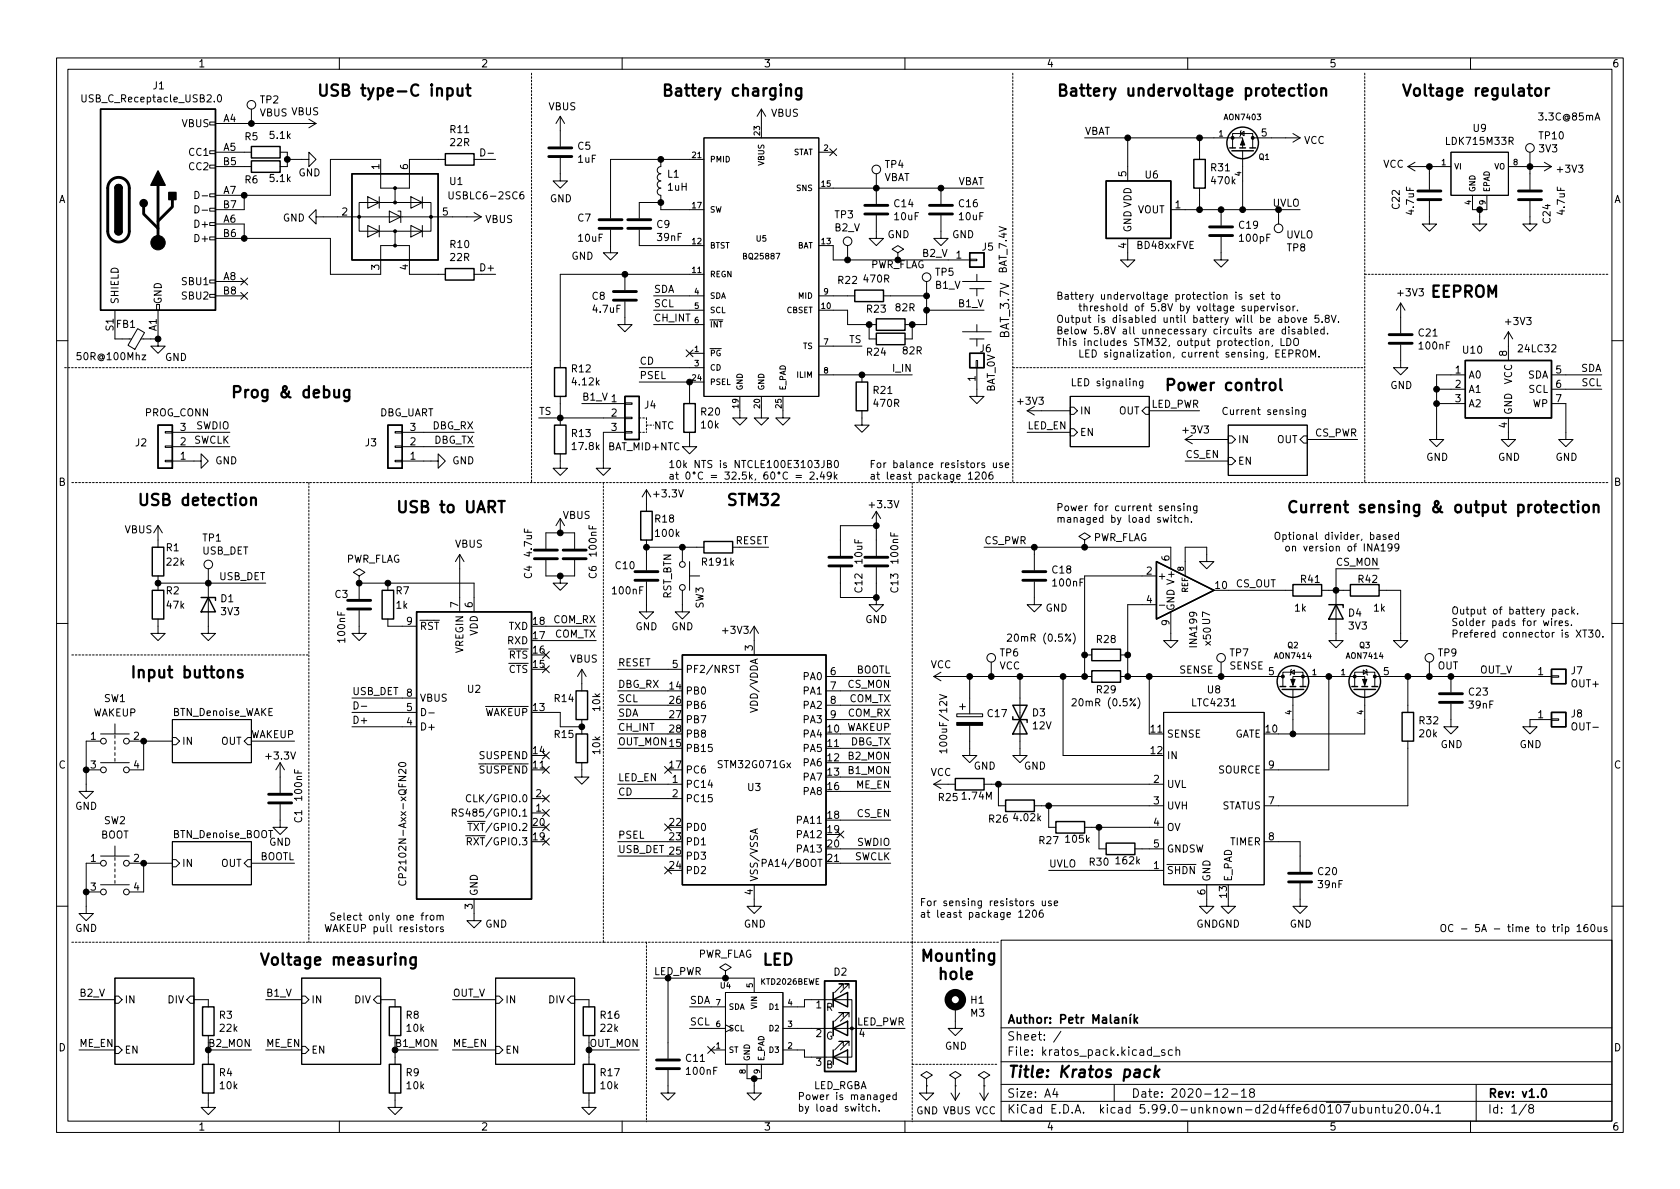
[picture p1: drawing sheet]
<svg xmlns="http://www.w3.org/2000/svg" width="297mm" height="210mm" viewBox="0 0 297 210" stroke-linecap="round" stroke-linejoin="round" font-family="sans-serif">
<defs><g id="words">
<g font-size="2.8">
<text x="55.9" y="17">USB type-C input</text>
<text x="116.8" y="17">Battery charging</text>
<text x="186.7" y="17">Battery undervoltage protection</text>
<text x="247.6" y="17">Voltage regulator</text>
<text x="252.7" y="52.6">EEPROM</text>
<text x="40.6" y="70.4">Prog &amp; debug</text>
<text x="205.7" y="69.1">Power control</text>
<text x="24.1" y="89.4">USB detection</text>
<text x="128.3" y="89.4">STM32</text>
<text x="69.8" y="90.7">USB to UART</text>
<text x="227.3" y="90.7">Current sensing &amp; output protection</text>
<text x="22.9" y="119.9">Input buttons</text>
<text x="45.7" y="170.7">Voltage measuring</text>
<text x="134.6" y="170.7">LED</text>
<text x="162.6" y="170">Mounting</text>
<text x="164.1" y="173.2">hole</text>
<text x="178" y="190.6">Title: Kratos pack</text>
</g>
<g font-size="2.1">
<text x="178.4" y="59.9" transform="rotate(-90 178.4 59.9)">BAT_3.7V</text>
<text x="178" y="184">Sheet: /</text>
<text x="178" y="186.7">File: kratos_pack.kicad_sch</text>
<text x="178" y="196.9">KiCad E.D.A. kicad 5.99.0-unknown-d2d4ffe6d0~107~ubuntu20.04.1</text>
<text x="178" y="194.1">Size: A4</text>
<text x="200" y="194.1">Date: 2020-12-18</text>
<text x="263" y="194.1">Rev: v1.0</text>
<text x="263" y="196.9">Id: 1/8</text>
</g>
<g font-size="1.8">
<text x="35" y="11.9">1</text>
<text x="85" y="11.9">2</text>
<text x="135" y="11.9">3</text>
<text x="185" y="11.9">4</text>
<text x="235" y="11.9">5</text>
<text x="285" y="11.9">6</text>
<text x="27.1" y="15.8">J1</text>
<text x="15.1" y="18.1">USB_C_Receptacle_USB2.0</text>
<text x="32.2" y="22.5">VBUS</text>
<text x="39.5" y="21.6">A4</text>
<text x="45.9" y="20.6">VBUS VBUS</text>
<text x="46" y="18.3">TP2</text>
<text x="79.7" y="23.5">R11</text>
<text x="97" y="19.5">VBUS</text>
<text x="136.3" y="20.6">VBUS</text>
<text x="191.8" y="23.8">VBAT</text>
<text x="260.5" y="23.3">U9</text>
<text x="271.8" y="21.3">3.3C@85mA</text>
<text x="33.5" y="27.6">CC1</text>
<text x="39.5" y="26.7">A5</text>
<text x="39.5" y="29.2">B5</text>
<text x="43.3" y="24.8">R5</text>
<text x="47.8" y="24.6">5.1k</text>
<text x="67.1" y="30" transform="rotate(-90 67.1 30)">1</text>
<text x="72.1" y="30" transform="rotate(-90 72.1 30)">6</text>
<text x="79.7" y="25.8">22R</text>
<text x="102.2" y="26.5">C5</text>
<text x="102.2" y="28.8">1uF</text>
<text x="156.5" y="29.7">TP4</text>
<text x="223" y="24.1">5</text>
<text x="230.5" y="25.4">VCC</text>
<text x="244.5" y="29.7">VCC</text>
<text x="256" y="25.6">LDK715M33R</text>
<text x="272.2" y="26.9">3V3</text>
<text x="272.2" y="24.6">TP10</text>
<text x="10.3" y="35.9">A</text>
<text x="33.5" y="30.1">CC2</text>
<text x="39.5" y="34.3">A7</text>
<text x="43.3" y="32.4">R6</text>
<text x="47.8" y="32.2">5.1k</text>
<text x="52.8" y="31.2">GND</text>
<text x="79.5" y="32.7">U1</text>
<text x="79.9" y="35.2">USBLC6-2SC6</text>
<text x="97.2" y="35.8">GND</text>
<text x="118" y="31.4">L1</text>
<text x="118.1" y="33.7">1uH</text>
<text x="156.2" y="32">VBAT</text>
<text x="169.2" y="32.7">VBAT</text>
<text x="199.1" y="31.2" transform="rotate(-90 199.1 31.2)">5</text>
<text x="202.5" y="31.6">U6</text>
<text x="214.2" y="30.3">R31</text>
<text x="214.3" y="32.6">470k</text>
<text x="275.5" y="30.5">+3V3</text>
<text x="285.3" y="35.9">A</text>
<text x="34.8" y="40.3">D+</text>
<text x="39.5" y="39.4">A6</text>
<text x="39.5" y="41.9">B6</text>
<text x="39.5" y="36.8">B7</text>
<text x="50" y="39.2">GND</text>
<text x="60.5" y="38.1">2</text>
<text x="78.2" y="38.1">5</text>
<text x="85.8" y="39.4">VBUS</text>
<text x="102.2" y="39.2">C7</text>
<text x="116.1" y="40.3">C9</text>
<text x="147.6" y="40.9">B2_V</text>
<text x="147.6" y="38.6">TP3</text>
<text x="158.2" y="36.6">C14</text>
<text x="158.2" y="38.9">10uF</text>
<text x="169.6" y="36.6">C16</text>
<text x="169.6" y="38.9">10uF</text>
<text x="200" y="41.1" transform="rotate(-90 200 41.1)">GND VDD</text>
<text x="201.1" y="37.7">VOUT</text>
<text x="207.8" y="36.8">1</text>
<text x="219.1" y="40.4">C19</text>
<text x="225" y="36.5">UVLO</text>
<text x="247.5" y="36.9" transform="rotate(-90 247.5 36.9)">C22</text>
<text x="250" y="37.8" transform="rotate(-90 250 37.8)">4.7uF</text>
<text x="274.1" y="39.4" transform="rotate(-90 274.1 39.4)">C24</text>
<text x="276.7" y="37.8" transform="rotate(-90 276.7 37.8)">4.7uF</text>
<text x="34.8" y="42.8">D+</text>
<text x="67.1" y="47.7" transform="rotate(-90 67.1 47.7)">3</text>
<text x="72.1" y="47.7" transform="rotate(-90 72.1 47.7)">4</text>
<text x="79.7" y="43.8">R10</text>
<text x="79.7" y="46.1">22R</text>
<text x="85.3" y="48">D+</text>
<text x="101" y="45.9">GND</text>
<text x="102.3" y="42.7">10uF</text>
<text x="116.3" y="42.6">39nF</text>
<text x="153.8" y="47.4">PWR_FLAG</text>
<text x="156.9" y="42.1">GND</text>
<text x="163.2" y="45.4">B2_V</text>
<text x="168.3" y="42.1">GND</text>
<text x="169.1" y="45.7">1</text>
<text x="173.7" y="44.3">J5</text>
<text x="199.1" y="43.9" transform="rotate(-90 199.1 43.9)">4</text>
<text x="201.1" y="44">BD48xxFVE</text>
<text x="219.3" y="42.7">100pF</text>
<text x="227.4" y="42.1">UVLO</text>
<text x="227.6" y="44.4">TP8</text>
<text x="21" y="53.8" transform="rotate(-90 21 53.8)">SHIELD</text>
<text x="28.6" y="53.8" transform="rotate(-90 28.6 53.8)">GND</text>
<text x="32.4" y="50.4">SBU1</text>
<text x="32.4" y="53">SBU2</text>
<text x="39.5" y="49.5">A8</text>
<text x="39.5" y="52.1">B8</text>
<text x="104.7" y="53">C8</text>
<text x="115.6" y="51.8">SDA</text>
<text x="148.2" y="50.2">R22</text>
<text x="152.8" y="50">470R</text>
<text x="165.4" y="51.1">B1_V</text>
<text x="165.4" y="48.8">TP5</text>
<text x="178" y="48.3" transform="rotate(-90 178 48.3)">BAT_7.4V</text>
<text x="186.7" y="53">Battery undervoltage protection is set to</text>
<text x="247.3" y="52.4">+3V3</text>
<text x="20.1" y="58.5" transform="rotate(-90 20.1 58.5)">S1</text>
<text x="20.6" y="58">FB1</text>
<text x="27.7" y="58.5" transform="rotate(-90 27.7 58.5)">A1</text>
<text x="104.9" y="55.3">4.7uF</text>
<text x="115.6" y="54.3">SCL</text>
<text x="115.6" y="56.9">CH_INT</text>
<text x="153.3" y="55.3">R23</text>
<text x="158.4" y="55">82R</text>
<text x="169.6" y="54.3">B1_V</text>
<text x="186.7" y="57.1">Output is disabled until battery will be above 5.8V.</text>
<text x="186.7" y="59.1">Below 5.8V all unnecessary circuits are disabled.</text>
<text x="187.2" y="55">threshold of 5.8V by voltage supervisor.</text>
<text x="250.9" y="59.5">C21</text>
<text x="266.3" y="57.5">+3V3</text>
<text x="14" y="63.7">50R@100Mhz</text>
<text x="29.2" y="63.8">GND</text>
<text x="101.1" y="65.8">R12</text>
<text x="113" y="64.5">CD</text>
<text x="150.1" y="60.7">TS</text>
<text x="153.3" y="62.9">R24</text>
<text x="158" y="65.7">I_IN</text>
<text x="159.7" y="62.7">82R</text>
<text x="173.3" y="62.3">J6</text>
<text x="186.7" y="61.2">This includes STM32, output protection, LDO</text>
<text x="187.2" y="63.2">LED signalization, current sensing, EEPROM.</text>
<text x="251" y="61.8">100nF</text>
<text x="258.7" y="62.5">U10</text>
<text x="266.4" y="63" transform="rotate(-90 266.4 63)">8</text>
<text x="268.6" y="62.3">24LC32</text>
<text x="279.5" y="65.7">SDA</text>
<text x="101.3" y="68.1">4.12k</text>
<text x="102.9" y="70.8">B1_V 1</text>
<text x="113" y="67">PSEL</text>
<text x="154.5" y="69.7">R21</text>
<text x="154.6" y="72">470R</text>
<text x="172.5" y="67.4" transform="rotate(-90 172.5 67.4)">1</text>
<text x="175.9" y="69.4" transform="rotate(-90 175.9 69.4)">BAT_0V</text>
<text x="180.1" y="71.6">+3V3</text>
<text x="189.2" y="68.3">LED signaling</text>
<text x="245.8" y="68.8">GND</text>
<text x="257.3" y="66">1</text>
<text x="257.3" y="68.6">2</text>
<text x="257.3" y="71.1">3</text>
<text x="259.6" y="66.9">A0</text>
<text x="259.6" y="69.5">A1</text>
<text x="267.3" y="68" transform="rotate(-90 267.3 68)">VCC</text>
<text x="270.1" y="66.9">SDA</text>
<text x="270.3" y="69.5">SCL</text>
<text x="275.1" y="66">5</text>
<text x="275.1" y="68.6">6</text>
<text x="275.1" y="71.1">7</text>
<text x="279.7" y="68.3">SCL</text>
<text x="25.6" y="73.6">PROG_CONN</text>
<text x="31.9" y="76.2">3</text>
<text x="34.6" y="75.9">SWDIO</text>
<text x="67" y="73.6">DBG_UART</text>
<text x="72.5" y="76.2">3</text>
<text x="76.4" y="75.9">DBG_RX</text>
<text x="95.2" y="73.4">TS</text>
<text x="101.1" y="77.3">R13</text>
<text x="108.1" y="73.7">2</text>
<text x="108.1" y="76.2">3</text>
<text x="114" y="72.2">J4</text>
<text x="115.6" y="75.9">NTC</text>
<text x="124" y="73.5">R20</text>
<text x="124" y="75.8">10k</text>
<text x="181.6" y="75.9">LED_EN</text>
<text x="190.9" y="77.1">EN</text>
<text x="190.9" y="73.3">IN</text>
<text x="197.8" y="73.3">OUT</text>
<text x="203.4" y="72.1">LED_PWR</text>
<text x="209.3" y="76.6">+3V3</text>
<text x="215.9" y="73.4">Current sensing</text>
<text x="232.5" y="77.2">CS_PWR</text>
<text x="259.6" y="72">A2</text>
<text x="266.4" y="75.7" transform="rotate(-90 266.4 75.7)">4</text>
<text x="267.3" y="73.4" transform="rotate(-90 267.3 73.4)">GND</text>
<text x="271" y="72">WP</text>
<text x="24" y="78.9">J2</text>
<text x="31.9" y="81.3">1</text>
<text x="31.9" y="78.7">2</text>
<text x="34.2" y="78.4">SWCLK</text>
<text x="38" y="82.1">GND</text>
<text x="64.6" y="78.9">J3</text>
<text x="72.5" y="81.3">1</text>
<text x="72.5" y="78.7">2</text>
<text x="76.6" y="78.4">DBG_TX</text>
<text x="79.9" y="82.1">GND</text>
<text x="101.3" y="79.6">17.8k</text>
<text x="107.6" y="79.6">BAT_MID+NTC</text>
<text x="118.1" y="82.8">10k NTS is NTCLE100E3103JB0</text>
<text x="153.7" y="82.8">For balance resistors use</text>
<text x="209.5" y="81">CS_EN</text>
<text x="218.8" y="82.2">EN</text>
<text x="218.8" y="78.4">IN</text>
<text x="225.8" y="78.4">OUT</text>
<text x="252.1" y="81.5">GND</text>
<text x="264.8" y="81.5">GND</text>
<text x="275" y="81.5">GND</text>
<text x="10.3" y="85.9">B</text>
<text x="115.8" y="87.9">+3.3V</text>
<text x="153.7" y="84.8">at least package 1206</text>
<text x="153.9" y="89.9">+3.3V</text>
<text x="285.3" y="85.9">B</text>
<text x="22" y="94.3">VBUS</text>
<text x="35.9" y="95.8">TP1</text>
<text x="99.5" y="91.8">VBUS</text>
<text x="115.9" y="92.4">R18</text>
<text x="116" y="94.9">100k</text>
<text x="186.7" y="90.4">Power for current sensing</text>
<text x="186.7" y="92.4">managed by load switch.</text>
<text x="193.2" y="95.7">PWR_FLAG</text>
<text x="228.1" y="95.5">Optional divider, based</text>
<text x="29.4" y="97.5">R1</text>
<text x="29.5" y="100">22k</text>
<text x="35.7" y="98">USB_DET</text>
<text x="61.1" y="99.5">PWR_FLAG</text>
<text x="80.5" y="96.8">VBUS</text>
<text x="94" y="98.3" transform="rotate(-90 94 98.3)">4.7uF</text>
<text x="105.5" y="98.2" transform="rotate(-90 105.5 98.2)">100nF</text>
<text x="108.9" y="100.6">C10</text>
<text x="124.1" y="100">R19</text>
<text x="127.8" y="100">1k</text>
<text x="130" y="96.2">RESET</text>
<text x="152.5" y="99.6" transform="rotate(-90 152.5 99.6)">10uF</text>
<text x="158.8" y="99.5" transform="rotate(-90 158.8 99.5)">100nF</text>
<text x="174" y="96.2">CS_PWR</text>
<text x="186.1" y="101.4">C18</text>
<text x="202.7" y="101.6">2</text>
<text x="206.8" y="99.2" transform="rotate(-90 206.8 99.2)">6</text>
<text x="230.1" y="97.5">on version of INA199</text>
<text x="236.3" y="100">CS_MON</text>
<text x="29.4" y="105.1">R2</text>
<text x="29.5" y="107.6">47k</text>
<text x="38.7" y="102.6">USB_DET</text>
<text x="39.1" y="106.5">D1</text>
<text x="59.2" y="105.7">C3</text>
<text x="70" y="105.1">R7</text>
<text x="70.1" y="107.6">1k</text>
<text x="81" y="107.4" transform="rotate(-90 81 107.4)">7</text>
<text x="83.6" y="107.4" transform="rotate(-90 83.6 107.4)">6</text>
<text x="94" y="102.3" transform="rotate(-90 94 102.3)">C4</text>
<text x="105.5" y="102.3" transform="rotate(-90 105.5 102.3)">C6</text>
<text x="108.4" y="105.1">100nF</text>
<text x="118.7" y="105.9" transform="rotate(-90 118.7 105.9)">RST_BTN</text>
<text x="124.4" y="107.6" transform="rotate(-90 124.4 107.6)">SW3</text>
<text x="152.5" y="104.7" transform="rotate(-90 152.5 104.7)">C12</text>
<text x="158.8" y="104.7" transform="rotate(-90 158.8 104.7)">C13</text>
<text x="186.3" y="103.7">100nF</text>
<text x="202.7" y="106.7">4</text>
<text x="204.6" y="102.5">+</text>
<text x="214.9" y="104.1">10</text>
<text x="218.4" y="103.8">CS_OUT</text>
<text x="230.1" y="103.1">R41</text>
<text x="240.2" y="103.1">R42</text>
<text x="39.1" y="108.8">3V3</text>
<text x="61" y="113.5" transform="rotate(-90 61 113.5)">100nF</text>
<text x="71.9" y="110.5">9</text>
<text x="74.2" y="111.4">~RST</text>
<text x="84.5" y="112.4" transform="rotate(-90 84.5 112.4)">VDD</text>
<text x="89.7" y="113.9">RXD</text>
<text x="89.9" y="111.4">TXD</text>
<text x="94.3" y="113">17</text>
<text x="94.3" y="110.5">18</text>
<text x="97.8" y="110.2">COM_RX</text>
<text x="98" y="112.7">COM_TX</text>
<text x="112.3" y="111.4">GND</text>
<text x="118.7" y="111.4">GND</text>
<text x="127.9" y="112.1">+3V3</text>
<text x="153" y="110.2">GND</text>
<text x="178.9" y="113.5">20mR (0.5%)</text>
<text x="184.8" y="108.1">GND</text>
<text x="194" y="113.7">R28</text>
<text x="206.8" y="110.6" transform="rotate(-90 206.8 110.6)">9</text>
<text x="207.6" y="108.1" transform="rotate(-90 207.6 108.1)">GND V+</text>
<text x="214.1" y="113.7" transform="rotate(-90 214.1 113.7)">x50 U7</text>
<text x="228.9" y="108.1">1k</text>
<text x="238.4" y="109">D4</text>
<text x="238.5" y="111.3">3V3</text>
<text x="242.9" y="108.1">1k</text>
<text x="256.5" y="108.6">Output of battery pack.</text>
<text x="256.5" y="110.7">Solder pads for wires.</text>
<text x="256.5" y="112.7">Prefered connector is XT30.</text>
<text x="81.9" y="115.5" transform="rotate(-90 81.9 115.5)">VREGIN</text>
<text x="89.9" y="119">~CTS</text>
<text x="89.9" y="116.5">~RTS</text>
<text x="94.3" y="118.1">15</text>
<text x="94.3" y="115.6">16</text>
<text x="100.8" y="117.2">VBUS</text>
<text x="109.2" y="117.8">RESET</text>
<text x="118.9" y="118.1">5</text>
<text x="121.2" y="119">PF2/NRST</text>
<text x="133.1" y="115" transform="rotate(-90 133.1 115)">3</text>
<text x="146.8" y="119.4">6</text>
<text x="151.3" y="119.1">BOOTL</text>
<text x="164.5" y="118.2">VCC</text>
<text x="176.7" y="118.4">VCC</text>
<text x="176.8" y="116.1">TP6</text>
<text x="208.6" y="119.1">SENSE</text>
<text x="211.6" y="114.3" transform="rotate(-90 211.6 114.3)">INA199</text>
<text x="217.4" y="118.4">SENSE</text>
<text x="217.5" y="116.1">TP7</text>
<text x="224.3" y="119.4">5</text>
<text x="244.6" y="119.4">5</text>
<text x="254.2" y="118.4">OUT</text>
<text x="254.3" y="116.1">TP9</text>
<text x="261.6" y="119.1">OUT_V</text>
<text x="271.9" y="119.4">1</text>
<text x="277.8" y="119.2">J7</text>
<text x="18.4" y="124.1">SW1</text>
<text x="62.2" y="122.9">USB_DET</text>
<text x="71.9" y="125.7">5</text>
<text x="71.9" y="123.2">8</text>
<text x="74.2" y="124.1">VBUS</text>
<text x="82.7" y="122.5">U2</text>
<text x="94.3" y="125.7">13</text>
<text x="98.1" y="124.1">R14</text>
<text x="106.1" y="125.7" transform="rotate(-90 106.1 125.7)">10k</text>
<text x="109.2" y="121.6">DBG_RX</text>
<text x="109.2" y="124.2">SCL</text>
<text x="118.4" y="121.9">14</text>
<text x="118.4" y="124.5">26</text>
<text x="121.2" y="122.8">PB0</text>
<text x="121.2" y="125.3">PB6</text>
<text x="134" y="125.6" transform="rotate(-90 134 125.6)">VDD/VDDA</text>
<text x="142.1" y="120.3">PA0</text>
<text x="142.1" y="122.8">PA1</text>
<text x="142.1" y="125.3">PA2</text>
<text x="146.8" y="121.9">7</text>
<text x="146.8" y="124.5">8</text>
<text x="149.9" y="121.6">CS_MON</text>
<text x="150.1" y="124.2">COM_TX</text>
<text x="190.3" y="124.9">20mR (0.5%)</text>
<text x="194" y="122.6">R29</text>
<text x="210.9" y="124.9">LTC4231</text>
<text x="213.5" y="122.6">U8</text>
<text x="259.8" y="123">C23</text>
<text x="259.8" y="125.3">39nF</text>
<text x="277.9" y="121.5">OUT+</text>
<text x="16" y="130.8">1</text>
<text x="16.4" y="126.7">WAKEUP</text>
<text x="23.6" y="130.8">2</text>
<text x="30.5" y="126.6">BTN_Denoise_WAKE</text>
<text x="32.1" y="131.7">IN</text>
<text x="39.1" y="131.7">OUT</text>
<text x="44.2" y="130.5">WAKEUP</text>
<text x="62.2" y="128">D+</text>
<text x="71.9" y="128.3">4</text>
<text x="74.2" y="129.2">D+</text>
<text x="85.6" y="126.6">~WAKEUP</text>
<text x="98.1" y="130.5">R15</text>
<text x="109.2" y="129.2">CH_INT</text>
<text x="109.2" y="126.7">SDA</text>
<text x="109.2" y="131.8">OUT_MON 15</text>
<text x="118.4" y="127">27</text>
<text x="118.4" y="129.5">28</text>
<text x="121.2" y="127.9">PB7</text>
<text x="121.2" y="130.4">PB8</text>
<text x="142.1" y="130.4">PA4</text>
<text x="142.1" y="127.9">PA3</text>
<text x="146.3" y="129.5">10</text>
<text x="146.8" y="127">9</text>
<text x="149.6" y="129.2">WAKEUP</text>
<text x="149.9" y="126.7">COM_RX</text>
<text x="150.3" y="131.8">DBG_TX</text>
<text x="174.7" y="126.8">C17</text>
<text x="182.6" y="126.7">D3</text>
<text x="182.6" y="129">12V</text>
<text x="203.5" y="129.5">11</text>
<text x="206.2" y="130.4">SENSE</text>
<text x="218.1" y="130.4">GATE</text>
<text x="223.8" y="129.5">10</text>
<text x="251" y="128.1">R32</text>
<text x="251" y="130.4">20k</text>
<text x="271.9" y="127">1</text>
<text x="277.8" y="126.9">J8</text>
<text x="278.1" y="129.2">OUT-</text>
<text x="10.3" y="135.9">C</text>
<text x="16" y="135.9">3</text>
<text x="23.6" y="135.9">4</text>
<text x="47.2" y="134.3">+3.3V</text>
<text x="84.9" y="136.8">~SUSPEND</text>
<text x="84.9" y="134.2">SUSPEND</text>
<text x="94.3" y="135.9">11</text>
<text x="94.3" y="133.3">14</text>
<text x="106.1" y="133.3" transform="rotate(-90 106.1 133.3)">10k</text>
<text x="118.4" y="135.9">17</text>
<text x="121.2" y="133">PB15</text>
<text x="121.2" y="136.8">PC6</text>
<text x="127.2" y="135.8">STM32G071Gx</text>
<text x="142.1" y="133">PA5</text>
<text x="142.1" y="135.5">PA6</text>
<text x="146.3" y="132.1">11</text>
<text x="146.3" y="134.6">12</text>
<text x="146.3" y="137.2">13</text>
<text x="150.1" y="134.3">B2_MON</text>
<text x="150.1" y="136.9">B1_MON</text>
<text x="164.5" y="137.2">VCC</text>
<text x="167.5" y="132.4" transform="rotate(-90 167.5 132.4)">100uF/12V</text>
<text x="172.1" y="136.1">GND</text>
<text x="181" y="136.1">GND</text>
<text x="203.5" y="133.3">12</text>
<text x="206.2" y="134.2">IN</text>
<text x="215.4" y="136.8">SOURCE</text>
<text x="224.3" y="135.9">9</text>
<text x="254.7" y="132.3">GND</text>
<text x="268.7" y="132.3">GND</text>
<text x="285.3" y="135.9">C</text>
<text x="13.3" y="143.2">GND</text>
<text x="53.4" y="141.4" transform="rotate(-90 53.4 141.4)">100nF</text>
<text x="83.4" y="141.9">CLK/GPIO.0</text>
<text x="94.8" y="143.5">1</text>
<text x="94.8" y="141">2</text>
<text x="109.2" y="138.1">LED_EN</text>
<text x="109.2" y="140.7">CD</text>
<text x="118.9" y="138.4">1</text>
<text x="118.9" y="141">2</text>
<text x="121.2" y="139.3">PC14</text>
<text x="121.2" y="141.9">PC15</text>
<text x="132.2" y="139.9">U3</text>
<text x="142.1" y="138">PA7</text>
<text x="142.1" y="140.6">PA8</text>
<text x="146.3" y="139.7">16</text>
<text x="151.4" y="139.4">ME_EN</text>
<text x="166" y="141.6">R25</text>
<text x="170.3" y="141.4">1.74M</text>
<text x="204" y="138.4">2</text>
<text x="204" y="142.2">3</text>
<text x="206.2" y="139.3">UVL</text>
<text x="206.2" y="143.1">UVH</text>
<text x="215.9" y="143.1">STATUS</text>
<text x="224.3" y="142.2">7</text>
<text x="17.8" y="148.3">BOOT</text>
<text x="18.4" y="145.7">SW2</text>
<text x="30.7" y="148.2">BTN_Denoise_BOOT</text>
<text x="47.6" y="149.5">GND</text>
<text x="53.4" y="145.5" transform="rotate(-90 53.4 145.5)">C1</text>
<text x="81.7" y="144.4">RS485/GPIO.1</text>
<text x="83.5" y="149.5">~RXT~/GPIO.3</text>
<text x="83.7" y="146.9">~TXT~/GPIO.2</text>
<text x="94.3" y="148.6">19</text>
<text x="94.3" y="146">20</text>
<text x="109.2" y="148.3">PSEL</text>
<text x="118.4" y="146">22</text>
<text x="118.4" y="148.6">23</text>
<text x="121.2" y="146.9">PD0</text>
<text x="121.2" y="149.5">PD1</text>
<text x="141.1" y="145.7">PA11</text>
<text x="141.1" y="148.2">PA12</text>
<text x="146.3" y="144.8">18</text>
<text x="146.3" y="147.3">19</text>
<text x="146.3" y="149.9">20</text>
<text x="151.5" y="149.6">SWDIO</text>
<text x="151.6" y="144.5">CS_EN</text>
<text x="174.9" y="145.4">R26</text>
<text x="179.4" y="145.2">4.02k</text>
<text x="183.8" y="149.3">R27</text>
<text x="188.5" y="149">105k</text>
<text x="204" y="146">4</text>
<text x="204" y="149.9">5</text>
<text x="206.2" y="146.9">OV</text>
<text x="217.5" y="149.5">TIMER</text>
<text x="224.3" y="148.6">8</text>
<text x="16" y="152.4">1</text>
<text x="23.6" y="152.4">2</text>
<text x="32.1" y="153.3">IN</text>
<text x="39.1" y="153.3">OUT</text>
<text x="45.9" y="152.1">BOOTL</text>
<text x="71.8" y="155.1" transform="rotate(-90 71.8 155.1)">CP2102N-Axx-xQFN20</text>
<text x="109.2" y="150.8">USB_DET 25</text>
<text x="118.4" y="153.7">24</text>
<text x="121.2" y="154.6">PD2</text>
<text x="121.2" y="152">PD3</text>
<text x="134" y="156" transform="rotate(-90 134 156)">VSS/VSSA</text>
<text x="135.5" y="153.3">PA14/BOOT</text>
<text x="141.1" y="150.7">PA13</text>
<text x="146.3" y="152.4">21</text>
<text x="151" y="152.1">SWCLK</text>
<text x="185.4" y="153.4">UVLO</text>
<text x="192.7" y="153.1">R30</text>
<text x="197.4" y="152.8">162k</text>
<text x="204" y="153.7">1</text>
<text x="206.2" y="154.6">~SHDN</text>
<text x="206.2" y="150.7">GNDSW</text>
<text x="214" y="156" transform="rotate(-90 214 156)">GND</text>
<text x="217.8" y="156" transform="rotate(-90 217.8 156)">E_PAD</text>
<text x="233.1" y="154.7">C20</text>
<text x="16" y="157.5">3</text>
<text x="23.6" y="157.5">4</text>
<text x="83.6" y="160.8" transform="rotate(-90 83.6 160.8)">3</text>
<text x="84.5" y="158.5" transform="rotate(-90 84.5 158.5)">GND</text>
<text x="133.1" y="158.2" transform="rotate(-90 133.1 158.2)">4</text>
<text x="162.6" y="160.2">For sensing resistors use</text>
<text x="213.1" y="158.2" transform="rotate(-90 213.1 158.2)">6</text>
<text x="216.9" y="158.7" transform="rotate(-90 216.9 158.7)">13</text>
<text x="233.1" y="157">39nF</text>
<text x="13.3" y="164.8">GND</text>
<text x="59.3" y="164.8">WAKEUP pull resistors</text>
<text x="61.3" y="162.8">Select only one from</text>
<text x="85.8" y="164">GND</text>
<text x="131.5" y="164">GND</text>
<text x="162.6" y="162.3">at least package 1206</text>
<text x="211.5" y="164">GNDGND</text>
<text x="228" y="164">GND</text>
<text x="261.8" y="164.8">OC - 5A - time to trip 160us</text>
<text x="115.6" y="172.4">LED_PWR</text>
<text x="123.3" y="169.3">PWR_FLAG</text>
<text x="147.5" y="172.5">D2</text>
<text x="14" y="176.2">B2_V</text>
<text x="22" y="177.4">IN</text>
<text x="29.7" y="177.4">DIV</text>
<text x="47" y="176.2">B1_V</text>
<text x="55" y="177.4">IN</text>
<text x="62.7" y="177.4">DIV</text>
<text x="80" y="176.2">OUT_V</text>
<text x="89.3" y="177.4">IN</text>
<text x="97" y="177.4">DIV</text>
<text x="121.9" y="177.5">SDA</text>
<text x="144.3" y="178.3">1</text>
<text x="146" y="178.8">R</text>
<text x="171.6" y="179.8">M3</text>
<text x="171.7" y="177.5">H1</text>
<text x="10.3" y="185.9">D</text>
<text x="14" y="185.1">ME_EN</text>
<text x="37.1" y="185.1">B2_MON</text>
<text x="38.8" y="180.1">R3</text>
<text x="38.9" y="182.4">22k</text>
<text x="47" y="185.1">ME_EN</text>
<text x="70.1" y="185.1">B1_MON</text>
<text x="71.8" y="180.1">R8</text>
<text x="72" y="182.4">10k</text>
<text x="80" y="185.1">ME_EN</text>
<text x="104.2" y="185.1">OUT_MON</text>
<text x="106.2" y="180.1">R16</text>
<text x="106.2" y="182.4">22k</text>
<text x="121.9" y="181.3">SCL</text>
<text x="144.3" y="183.4">2</text>
<text x="146" y="183.8">G</text>
<text x="151.4" y="181.3">LED_PWR</text>
<text x="151.9" y="183.4">4</text>
<text x="167.1" y="185.6">GND</text>
<text x="285.3" y="185.9">D</text>
<text x="22" y="186.3">EN</text>
<text x="38.8" y="190.3">R4</text>
<text x="55" y="186.3">EN</text>
<text x="71.8" y="190.3">R9</text>
<text x="89.3" y="186.3">EN</text>
<text x="106.2" y="190.3">R17</text>
<text x="121.3" y="187.8">C11</text>
<text x="121.5" y="190.1">100nF</text>
<text x="144.3" y="188.5">3</text>
<text x="146" y="188.9">B</text>
<text x="38.9" y="192.6">10k</text>
<text x="72" y="192.6">10k</text>
<text x="106.2" y="192.6">10k</text>
<text x="141" y="194.5">Power is managed</text>
<text x="141" y="196.6">by load switch.</text>
<text x="143.7" y="192.6">LED_RGBA</text>
<text x="162" y="197">GND VBUS VCC</text>
<text x="35" y="199.9">1</text>
<text x="85" y="199.9">2</text>
<text x="135" y="199.9">3</text>
<text x="185" y="199.9">4</text>
<text x="235" y="199.9">5</text>
<text x="285" y="199.9">6</text>
</g>
<g font-size="1.4">
<text x="134.4" y="23.9" transform="rotate(-90 134.4 23.9)">23</text>
<text x="216.6" y="21.2">AON7403</text>
<text x="122.4" y="27.9">21</text>
<text x="125.5" y="28.7">PMID</text>
<text x="135.1" y="29.2" transform="rotate(-90 135.1 29.2)">VBUS</text>
<text x="140.1" y="27.4">STAT</text>
<text x="145.7" y="26.7">2</text>
<text x="215.5" y="24.1">1</text>
<text x="222.6" y="28.3">Q1</text>
<text x="254.9" y="29.2">1</text>
<text x="257" y="30">VI</text>
<text x="264.2" y="30">VO</text>
<text x="267.6" y="29.2">8</text>
<text x="140.9" y="33.8">SNS</text>
<text x="145.3" y="33">15</text>
<text x="219.5" y="31.1" transform="rotate(-90 219.5 31.1)">4</text>
<text x="260.9" y="34" transform="rotate(-90 260.9 34)">GND</text>
<text x="263.4" y="34" transform="rotate(-90 263.4 34)">EPAD</text>
<text x="122.4" y="36.8">17</text>
<text x="125.5" y="37.6">SW</text>
<text x="260.1" y="36.2" transform="rotate(-90 260.1 36.2)">4</text>
<text x="262.6" y="36.2" transform="rotate(-90 262.6 36.2)">9</text>
<text x="122.4" y="43.2">12</text>
<text x="125.5" y="43.9">BTST</text>
<text x="131.6" y="45.8">BQ25887</text>
<text x="133.7" y="42.7">U5</text>
<text x="140.9" y="43.9">BAT</text>
<text x="145.3" y="43.2">13</text>
<text x="122.4" y="48.3">11</text>
<text x="122.8" y="52.1">4</text>
<text x="125.5" y="49">REGN</text>
<text x="125.5" y="52.8">SDA</text>
<text x="141.2" y="52.8">MID</text>
<text x="145.7" y="52.1">9</text>
<text x="122.8" y="54.6">5</text>
<text x="122.8" y="57.1">6</text>
<text x="125.5" y="55.4">SCL</text>
<text x="125.5" y="57.9">~INT</text>
<text x="139.1" y="55.4">CBSET</text>
<text x="145.3" y="54.6">10</text>
<text x="122.8" y="62.2">1</text>
<text x="122.8" y="64.8">3</text>
<text x="125.5" y="63">~PG</text>
<text x="125.5" y="65.5">CD</text>
<text x="142" y="61.7">TS</text>
<text x="145.7" y="61">7</text>
<text x="122.4" y="67.3">24</text>
<text x="125.5" y="68.1">PSEL</text>
<text x="131.3" y="69.1" transform="rotate(-90 131.3 69.1)">GND</text>
<text x="135.1" y="69.1" transform="rotate(-90 135.1 69.1)">GND</text>
<text x="138.9" y="69.1" transform="rotate(-90 138.9 69.1)">E_PAD</text>
<text x="141" y="66.8">ILIM</text>
<text x="145.7" y="66">8</text>
<text x="130.6" y="72.1" transform="rotate(-90 130.6 72.1)">19</text>
<text x="134.4" y="72.1" transform="rotate(-90 134.4 72.1)">20</text>
<text x="138.2" y="72.1" transform="rotate(-90 138.2 72.1)">25</text>
<text x="209.3" y="101" transform="rotate(-90 209.3 101)">8</text>
<text x="210.1" y="104.8" transform="rotate(-90 210.1 104.8)">REF</text>
<text x="225.5" y="116.5">AON7414</text>
<text x="227.7" y="114.6">Q2</text>
<text x="232" y="119.4">1</text>
<text x="237.1" y="119.4">1</text>
<text x="238.2" y="116.5">AON7414</text>
<text x="240.4" y="114.6">Q3</text>
<text x="228.3" y="126.4" transform="rotate(-90 228.3 126.4)">4</text>
<text x="241" y="126.4" transform="rotate(-90 241 126.4)">4</text>
<text x="126.6" y="177.8">7</text>
<text x="127.4" y="174.8">U4</text>
<text x="128.8" y="178.5">SDA</text>
<text x="133.1" y="174.6" transform="rotate(-90 133.1 174.6)">5</text>
<text x="133.9" y="178.3" transform="rotate(-90 133.9 178.3)">VIN</text>
<text x="134.6" y="174.1">KTD2026BEWE</text>
<text x="136.1" y="178.5">D1</text>
<text x="139.3" y="177.8">4</text>
<text x="126.6" y="185.4">1</text>
<text x="126.6" y="181.6">6</text>
<text x="128.8" y="182.4">SCL</text>
<text x="136.1" y="182.4">D2</text>
<text x="139.3" y="181.6">3</text>
<text x="139.3" y="185.4">2</text>
<text x="128.8" y="186.2">ST</text>
<text x="131.8" y="189.9" transform="rotate(-90 131.8 189.9)">8</text>
<text x="132.6" y="187.7" transform="rotate(-90 132.6 187.7)">GND</text>
<text x="134.4" y="189.9" transform="rotate(-90 134.4 189.9)">9</text>
<text x="135.1" y="187.7" transform="rotate(-90 135.1 187.7)">E_PAD</text>
<text x="136.1" y="186.2">D3</text>
</g>
</g></defs>
<g fill="none" stroke="#000" stroke-width=".18">
<path d="M10 10.2h277v190.1h-277zM12 12.2h273v186.1h-273zM14.5 16.8v1l.2 .2h.4l.1-.2v-1M38.6 16.8h.1a.68 .68 0 0 1 .5 .6 .68 .68 0 0 1-.5 .6 .84 .84 0 0 1-.1-1.2zM44.4 19.3v2.5M60 10.2v2M110 10.2v2M134.6 19.3v5.1M134.6 19.3l-.7 1.3M134.6 19.3l.8 1.3M160 10.2v2M210 10.2v2"/>
<path d="M260 10.2v2M34.5 33.8a.64 .64 0 0 1 .7 .7 .64 .64 0 0 1-.7 .6zM34.5 36.4a.64 .64 0 0 1 .7 .6 .64 .64 0 0 1-.7 .7zM35.7 34.6h1M35.7 37.2h1M37.1 39.4h1v.5h-1zM37.1 36.8h1v.5h-1zM37.1 34.3h1v.5h-1zM37.1 29.2h1v.5h-1zM37.1 26.7h1v.5h-1zM37.1 21.6h1v.5h-1zM38.1 29.5h6.3"/>
<path d="M38.1 21.8h17.8M38.1 26.9h6.3M38.1 39.6h5.1v2.6M43.2 34.5v2.6h-5.1M49.5 26.9h1.3v2.6h-1.3M50.8 28.2h3.8v-1.3l1.3 1.3-1.3 1.3v-1.3M54.6 21.1l1.3 .7M55.9 38.3v-1.2l-1.3 1.2 1.3 1.3v-1.3h29.2M55.9 21.8l-1.3 .8M63.5 35.8h12.7v5.1h-12.7zM65 34.8l2.1 1-2.1 1zM65 39.9l2.1 1-2.1 1z"/>
<path d="M67.1 34.8v2M67.1 39.9v2M68.8 37.3l2.1 1-2.1 1.1zM69.8 33.3h-2.5v-5.1h-8.9v6.3h-20.3M70.4 37.3h.5v2.1M72.6 34.8l2.1 1-2.1 1zM72.6 39.9l2.1 1-2.1 1zM74.7 34.8v2M74.7 39.9v2M78.7 28.2h-6.3v5.1h-2.6v2.5M79.4 33.9v1l.2 .3 .4-.1 .1-.2v-1M83.8 37.6l1.3 .7"/>
<path d="M83.8 28.2h3.8M85 26.3a.64 .64 0 0 1 .7 .7 .64 .64 0 0 1-.7 .6zM85.1 38.3l-1.3 .8M86.3 27.1h1M92.5 33.9l-.3 .1a.86 .86 0 0 0 0 1.2l.4-.1v-.5l-.2-.2-.4 .1-.1 .1M99.1 27.9v4.1h1.2l-1.2 1.3-1.3-1.3h1.3M99.1 20.6v5.3M99.1 20.6l-.8 1.2M99.1 20.6l.7 1.2M116.8 28.2v1.3a.64 .64 0 0 0-.6 .6 .64 .64 0 0 0 .6 .6 .64 .64 0 0 0-.6 .7 .64 .64 0 0 0 .6 .6 .64 .64 0 0 0-.6 .6 .64 .64 0 0 0 .6 .7 .64 .64 0 0 0-.6 .6 .64 .64 0 0 0 .6 .6v2.6h7.7M116.8 35.8h-3.8v2.8M124.5 24.4h20.3v45.7h-20.3z"/>
<path d="M124.5 28.2h-16.6v10.4M144.8 33.3h29.2M144.8 26.9h2.5M146.7 26.3l1.2 1.2M147.9 26.3l-1.2 1.2M154.9 38.1v4.1h1.3l-1.3 1.2-1.2-1.2h1.2M154.9 30.7v5.4M166.4 38.1v4.1h1.2l-1.2 1.2-1.3-1.2h1.3M166.4 33.3v2.8M191.8 24.4h27.9v1.8M199.4 24.4v7.6M207 37.1h22.9"/>
<path d="M212.1 24.4v3.8M212.1 33.3v3.8M215.9 37.1v2.8M217.9 26.2v-2.6h3.6v2.6M219.3 23.6l.7-.4v.8zM219.5 23.1l-.2 .1v.8l-.1 .1M219.7 26.7v10.4M221.5 24.4h8.4M226.1 37.1v2.5M228.6 23.6l1.3 .8M229.9 24.4l-1.3 .7M248.9 29.5h7.6"/>
<path d="M248.9 29.5l1.3 .7M250.2 28.7l-1.3 .8M252.7 35.6v4h1.3l-1.3 1.3-1.2-1.3h1.2M252.7 29.5v4M256.5 26.9h10.2v7.6h-10.2zM260.3 34.5v2.6h2.6v-2.6M261.6 37.1v2.5h1.3l-1.3 1.3-1.3-1.3h1.3M266.7 29.5h7.6M270.5 35.6v4h1.3l-1.3 1.3-1.3-1.3h1.3M270.5 26.9v6.6M273 28.7l1.3 .8M274.3 29.5l-1.3 .7"/>
<path d="M282 21.2l.4-1.2 .5 1.2M282.1 20.9h.6M20.3 54.9v5h2.9M24.3 58.1l1.3 .7-1.7 3-1.3-.7zM24.9 59.9h3M27.7 53.8h.5v1.1h-.5zM27.9 59.9v1.3h1.3l-1.3 1.3-1.2-1.3h1.2M27.9 54.9v5M37.1 52.1h1v.5h-1zM37.1 49.5h1v.5h-1zM37.1 41.9h1v.5h-1zM38.1 42.2h20.3v6.3h8.9v-5.1h2.5"/>
<path d="M38.1 49.8h5.1M38.1 52.3h5.1M42.6 49.2l1.2 1.2M42.6 51.7l1.2 1.2M43.8 49.2l-1.2 1.2M43.8 51.7l-1.2 1.2M69.8 40.9v2.5h2.6v5.1h6.3M83.8 48.5h1.3M107.9 40.6v4.1h1.3l-1.3 1.3-1.2-1.3h1.2M110.5 53.3v4.1h1.3l-1.3 1.3-1.3-1.3h1.3M110.5 48.5v2.8M113 40.6v2.8h11.5"/>
<path d="M115.6 52.3h8.9M115.6 54.9h8.9M115.6 57.4h8.9M124.5 48.5h-25.4v16.5M144.8 43.4h2.5v2.6h24.1M144.8 52.3h6.3M144.8 54.9h5.1v2.5h5M149.9 43.4v2.6M153.7 57.4v2.5h1.2M156.2 52.3h7.6M158.7 44.7l1.1-.6-1.1-.7-1 .7 1 .6v1.3M161.3 57.4v2.5h-1.3"/>
<path d="M163.8 54.9h10.2M163.8 49.8v7.6h-3.8M170.2 49.8h5.1M170.2 58.7h5.1M171.4 45.8h1.3v.3h-1.3zM171.4 59.9h2.6M171.4 51h2.6M172.7 48.5v1.3M172.7 51v1.3M172.7 57.4v1.3M172.7 59.9v1.3M199.4 42.2v3.8h1.3l-1.3 1.2-1.3-1.2h1.3"/>
<path d="M215.9 41.9v4.1h1.3l-1.3 1.2-1.3-1.2h1.3M218.5 51.7v.1M218.5 52.1v.8M219.5 52.1h-.3l-.1 .2v.1l.4 .2v.3h-.4M220.1 54.2l-.3-.1-.2 .2 .1 .2 .4 .1v.3h-.5M220.7 54.1l.1 .8 .3 .1 .1-.2M221.2 54.1v.9M221.5 52.1h-.3l-.1 .2v.1l.4 .2v.3h-.4M221.8 54.2l.4-.1 .2 .3-.1 .5h-.5M221.8 54.1v1.3M222.1 52.5l.6-.1-.1-.3h-.3l-.2 .2v.6h.5M222.9 54.5l.6-.1v-.2l-.4-.1-.2 .2 .1 .6h.5"/>
<path d="M223.1 52.1h.4M223.2 51.7v1l.3 .2M224.1 54.1v.9M224.4 54.1l-.3 .3M224.7 54.1l.3 .9 .3-.9M224.7 52.1h.5M224.9 51.7v1l.3 .2M225.7 52.1h.3l.3 .2v.4l-.3 .2h-.3l-.1-.2zM225.8 53.7v.1M225.8 54.1v.9M226.1 56.2h.5v.8M226.5 59.8v1.3h.6"/>
<path d="M226.6 56.5h-.4l-.2 .2 .2 .3h.4M226.9 54.2l-.3-.1-.2 .2v.2l.5 .1v.3h-.5M227.2 56.2h.4l.2 .2-.1 .6h-.5M227.2 55.7v1.3M227.3 58.3l-.4-.1-.2 .3 .1 .5h.5M227.3 57.8v1.3M227.5 54.2l.3-.1 .3 .3v.3l-.3 .3-.3-.1-.1-.2zM227.5 59.8a.64 .64 0 0 1 .8 .7 .64 .64 0 0 1-.8 .6zM227.9 57.8v.1M227.9 58.2v.9M228.4 56.2h.3l.3 .2v.4l-.3 .2h-.3l-.1-.2zM228.6 54.1v.9"/>
<path d="M228.9 58.3l-.3-.1-.2 .2 .1 .2 .4 .1v.3h-.5M229 54.1l-.4 .3M229.4 54.8v.2M229.4 56.2l.3 .8 .3-.8M229.5 58.3h.5l.1 .8M230.1 58.5l-.5 .1-.1 .2 .1 .3 .5-.1M230.4 56.6l.6-.1v-.3h-.4l-.2 .1 .1 .7h.5M230.7 58.3l.3-.1 .3 .3-.1 .5h-.5M230.7 57.8v1.3M231.8 57.8v1.1l.2 .2M232.4 58.6l.6-.1v-.2l-.4-.1-.2 .2 .1 .6h.5M233.2 55.7h-.7v.6l.2-.1 .4 .1 .1 .2v.4l-.2 .1-.5-.1"/>
<path d="M233.8 56.9v.1M234.1 58.3l-.3-.1-.3 .3 .1 .5h.5M234.1 57.8v1.3M234.5 56.3l-.2-.3 .1-.1 .1-.2 .4 .1 .1 .2v.2l-.6 .1-.1 .2v.3l.2 .2h.3l.2-.2v-.4l-.2-.1M234.7 58.9v.2M235.4 55.7l.4 1.3 .4-1.3M236.7 56.9v.1M247.6 53.6v5.3M247.6 53.6l-.7 1.3M247.6 53.6l.8 1.3M266.7 58.7l-.8 1.2M266.7 58.7v5"/>
<path d="M266.7 58.7l.8 1.2M10 60.2h2M29.2 76.3h1.3v.3h-1.3zM29.2 78.9h1.3v.2h-1.3zM30.5 79h10.1M30.5 76.4h10.1M69.8 76.3h1.3v.3h-1.3zM69.8 78.9h1.3v.2h-1.3zM71.1 79h12.7M71.1 76.4h12.7M95.2 73.9h15.3M99.1 70.1v5.1"/>
<path d="M102.9 71.4h7.6M110.5 76.3h1.3v.3h-1.3zM110.5 71.2h1.3v.3h-1.3zM110.5 73.8h1.3v.2h-1.3zM110.5 76.4h-3.8v6.4h1.2l-1.2 1.3-1.3-1.3h1.3M113 67.6h11.5M113 65h11.5M121.3 61.9l1.2 1.2M121.9 76.4v2.6h1.3l-1.3 1.3-1.3-1.3h1.3M121.9 67.6v3.8M121.9 62.5h2.6M122.5 61.9l-1.2 1.2"/>
<path d="M130.8 70.1v3.8h1.3l-1.3 1.3-1.3-1.3h1.3M134.6 70.1v3.8h1.3l-1.3 1.3-1.3-1.3h1.3M138.4 70.1v3.8h1.3l-1.3 1.3-1.2-1.3h1.2M144.8 66.3h16.5M144.8 61.2h7.6M152.4 72.6v2.6h1.3l-1.3 1.2-1.3-1.2h1.3M152.4 66.3v1.3M172.6 63.7h.2v1.3h-.2zM172.7 65v5.1h1.3l-1.3 1.3-1.3-1.3h1.3M181.6 76.4h7.6M181.6 72.6l1.3 .8M181.6 72.6h7.6"/>
<path d="M182.9 71.9l-1.3 .7M189.2 70.1h14v8.9h-14zM189.2 75.8h.7l.6 .6-.6 .7h-.7zM189.2 72h.7l.6 .6-.6 .7h-.7zM200.4 67.5l.2-.1h.3v.8M202.1 67.4v1l-.3 .3-.3-.1M202.1 67.4h-.4l-.2 .2 .1 .6h.5M202.6 72h.6v1.3h-.6l-.7-.7zM203.2 72.6h8.9M209.5 77.7l1.3 .8M209.5 77.7h7.7M210.8 77l-1.3 .7"/>
<path d="M217.2 75.2h13.9v8.9h-13.9zM217.2 77.1h.6l.6 .6-.6 .7h-.6zM222.6 60.4l.2-.1 .4 .1v.5l-.1 .1-.3 .1-.2-.1zM223.8 60.4l.2-.1h.3v.8M223.8 60.3v.8M224.1 63.1l-.1 .2M225 61l-.1 .3M225.6 62.5h.4M226.2 61.9h-.6v1.2h.6M226.7 62.5h.5M227.3 61.9h-.6v1.2h.6M227.9 62.5h.6l.1-.2v-.3l-.7-.1v1.2"/>
<path d="M228.8 60l.2-.2a.43 .43 0 0 1 .6 .5v.4a.42 .42 0 0 1-.4 .4 .42 .42 0 0 1-.5-.4zM229.1 72.6l.2-.1h.3v.8M229.1 72.5v.8M229.2 62.5h.6l.1-.2-.1-.3-.6-.1v1.2M229.5 62.5l.4 .6M230.4 62.1l.3-.2a.43 .43 0 0 1 .5 .4v.4a.42 .42 0 0 1-.4 .5 .42 .42 0 0 1-.4-.5zM230.5 77.1h.6v1.3h-.6l-.6-.7zM230.8 72.5v1l-.2 .2h-.4M230.8 72.5h-.4l-.2 .2 .1 .5h.5M231.1 77.7h8.9M231.8 63.1v-1.2l.4 .9 .4-.9v1.2M233.2 63v.1"/>
<path d="M247.6 61v4h1.3l-1.3 1.3-1.2-1.3h1.2M254 68.8h5.1M254 71.4h5.1M259.1 66.3h-5.1v11.4h1.3l-1.3 1.3-1.3-1.3h1.3M266.7 73.9v3.8h1.3l-1.3 1.3-1.3-1.3h1.3M274.3 71.4h2.6v6.3h1.2l-1.2 1.3-1.3-1.3h1.3M274.3 66.3h8.9M274.3 68.8h8.9M285 60.2h2M27.9 93v3.8M27.9 93l-.7 1.2M27.9 93l.8 1.2"/>
<path d="M29.2 81.4h1.3v.3h-1.3zM30.5 81.5h5.1v-1.2l1.2 1.2-1.2 1.3v-1.3M69.8 81.4h1.3v.3h-1.3zM71.1 81.5h6.4v-1.2l1.2 1.2-1.2 1.3v-1.3M81.3 98l-.8 1.3M81.3 98v10.2M81.3 98l.7 1.3M96.5 99.1v2.7h5.1v-2.7M96.5 97v-2.8h5.1v2.8M99.1 80.3v2.5h1.2l-1.2 1.3-1.3-1.3h1.3M99.1 91.7v2.5M99.1 91.7l-.8 1.3"/>
<path d="M99.1 91.7l.7 1.3M114.3 96.8h10.2M114.3 86.6v3.8M114.3 95.5v5.3M114.3 86.6l-.8 1.3M114.3 86.6l.8 1.3M118.5 84h.5v.7M119 84.2l-.4 .1-.2 .1 .2 .3h.4M119.5 83.9h.4M119.6 83.5v1.1l.3 .1M120.6 96.8v2.5M121.4 83.6l.2-.1a.68 .68 0 0 1 .4 .6 .68 .68 0 0 1-.4 .6l-.2-.1-.1-.3z"/>
<path d="M121.9 99.3v5.1M124.2 83.6a.6 .6 0 0 0-.8 .4 .6 .6 0 0 0 .6 .7l.2-.1M125.7 84.1h1M125.7 84.4h1M128.2 83.5h.8l-.5 .5 .4 .1v.5l-.2 .1-.5-.1M129.4 83.6l.5-.1 .3 .3-.8 .9h.8M130.7 84.6v.1M130.8 96.8h5.1M131.9 83.5h-.6l-.1 .6 .2-.1h.5l.1 .2-.1 .4-.2 .1-.5-.1M132.5 83.5v1.2M132.6 84.3l.4 .4M133 83.9l-.5 .5"/>
<path d="M133.6 84.7l-.1 .2M135.7 83.5h-.4a.86 .86 0 0 0 0 1.2l.4-.1 .1-.4-.3-.2h-.2l-.2 .2M136.4 83.5h.2a.68 .68 0 0 1 .4 .6 .68 .68 0 0 1-.4 .6 .84 .84 0 0 1-.2-1.2zM139.2 83.6a.6 .6 0 0 0-.8 .4 .6 .6 0 0 0 .6 .7l.2-.1M140.7 84.1h1M140.7 84.4h1M143.2 83.6l.5-.1 .2 .3-.7 .9h.7M144 81.4h.8l-.4 .5 .3 .1v.6l-.1 .1-.6-.1M144.5 84.6v.1M145.3 83.4l-.3 .9h.8M145.6 83.9v.8M145.7 81.4v.9a.41 .41 0 0 1-.5 .4"/>
<path d="M146.3 82h.6l.1-.2-.1-.3-.6-.1v1.3h.5l.2-.1v-.3l-.3-.3M147 84l-.3 .3h-.2l-.3-.3 .2-.5h.3l.2 .1a.84 .84 0 0 1-.3 1.1h-.2M147.5 83.5v1.2M147.6 84.3l.4 .4M147.7 81.5l.1-.1a.68 .68 0 0 1 .5 .7 .68 .68 0 0 1-.5 .6 .84 .84 0 0 1-.1-1.2zM148 83.9l-.5 .5M154.9 93h-6.3v5.3M154.9 90.4v7.9M154.9 90.4l-.7 1.3M154.9 90.4l.8 1.3M171.2 83.8l.4-.3v1.2M171.2 84.7h.7"/>
<path d="M172.4 83.6l.5-.1 .3 .3-.8 .9h.8M173.8 83.5h.1a.68 .68 0 0 1 .5 .6 .68 .68 0 0 1-.5 .6 .84 .84 0 0 1-.1-1.2zM174 96.8h33v3.8M174.1 81.9l-.3-.1-.2 .2v.2l.5 .1v.3h-.5M175.5 83.5h-.4a.86 .86 0 0 0 0 1.2l.4-.1 .1-.4-.3-.2h-.2l-.2 .2M175.6 81.8l.1 .8 .3 .1 .2-.1M176.2 81.8v.9M177.2 81.9l-.3-.1-.2 .2 .1 .2 .4 .1v.3h-.5M177.8 82.3l.6-.2-.1-.2-.4-.1-.1 .2v.6h.5M182.9 96.8v4M191.8 95.5l1-.6-1-.7-1 .7 1 .6v1.3M191.8 96.8h.1"/>
<path d="M207.1 91.5v.9M207.1 89.6l.2-.1h.3l.1 .8M207.5 91.5h.5M207.7 91.1v1.1l.3 .2M208.7 89.5h-.3l-.2 .1 .1 .2 .4 .2v.3h-.5M209 91.6l-.4-.1-.2 .3 .1 .5h.5M209.3 89v.2M209.3 89.5v.8M209.5 91.6l.2-.1 .3 .1v.8M209.5 91.1v1.3M209.5 81.5h7.7M209.9 89.6l.2-.1h.3l.1 .8"/>
<path d="M209.9 89.5v.8M210.7 92.2v.2M211.6 89.5v1l-.2 .2h-.3M211.6 89.5h-.3l-.3 .2 .1 .6h.5M213.4 99.3h-1.3l1.3 1.3 1.2-1.3h-1.2v-2.5h-3.9v5M217.2 80.9h.6l.6 .6-.6 .7h-.6zM225.5 94.3l.2-.2a.43 .43 0 0 1 .6 .4v.5a.42 .42 0 0 1-.4 .4 .42 .42 0 0 1-.5-.4zM226.8 94.6l.4-.1 .2 .3-.1 .5h-.5M226.8 94.5v1.3M227.4 96.7l.3-.1 .3 .2v.4l-.3 .2h-.3l-.1-.2zM228.5 96.7l.2-.1 .3 .1 .1 .7M228.5 96.6v.8"/>
<path d="M247.3 94.6l-.4-.1-.2 .3 .1 .5h.5M247.3 94.1v1.3M247.3 96.7l-.2 .3h-.3l-.2-.3 .1-.5h.4l.2 .1a.84 .84 0 0 1-.3 1.1h-.3M10 110.2h2M27.9 109.5v2.5h1.3l-1.3 1.3-1.2-1.3h1.2M27.9 101.8v2.6M27.9 103.1h19.1M36.8 100.6v11.4h1.3l-1.3 1.3-1.2-1.3h1.2M63.5 101.8l1-.6-1-.6-1 .6 1 .6v1.3M63.5 103.1h.1M63.5 107.9v4.1h1.3l-1.3 1.3-1.3-1.3h1.3M63.5 103.1h20.3v5.1"/>
<path d="M63.5 103.1v2.8M68.6 109.5v1.2h5.1M68.6 103.1v1.3M95.9 117.7l1.2 1.3M95.9 115.2l1.2 1.2M96.5 110.7h8.9M96.5 113.3h8.9M97.1 117.7l-1.2 1.3M97.1 115.2l-1.2 1.2M99.1 101.8v1.3h1.2l-1.2 1.3-1.3-1.3h1.3M102.9 118.4v3.8M102.9 118.4l-.8 1.2"/>
<path d="M102.9 118.4l.7 1.2M109.2 118.4h11.4M114.3 102.9v5.3h1.3l-1.3 1.3-1.3-1.3h1.3M120.6 104.4v3.8h1.3l-1.3 1.3-1.2-1.3h1.2M121.9 101.8h1.8M130.1 117.7h.7M130.4 117.7v1.2M133.3 110.7v5.1M133.3 110.7l-.7 1.3M133.3 110.7l.8 1.3M146 119.6h11.5M148.6 100.3v5.4h6.3"/>
<path d="M154.9 105.7v1.2h1.3l-1.3 1.3-1.2-1.3h1.2M154.9 100.3v5.4M165.1 119.6h27.9M165.1 119.6l1.3 .8M166.4 118.9l-1.3 .7M171.4 119.6v6.6M175.3 117.1v2.5M178.1 112.2l.5-.1 .3 .4-.8 .9h.8M180.3 119.6v14h1.3l-1.3 1.3-1.2-1.3h1.2M182.9 102.9v4h1.2l-1.2 1.3-1.3-1.3h1.3M188 119.6v14h15.2M189.7 111.9a1.46 1.46 0 0 1 0 2"/>
<path d="M191.8 115.8h1.2M198.1 119.6h28.7M198.1 115.8h1.3M203.2 119.6v10.2h2.5M204.5 106.9h-5.1v12.7M204.5 101.8h-12.7v17.8M205 107h.9M207 108.2v5.1h1.3l-1.3 1.2-1.3-1.2h1.3M215.9 117.1v2.5M217.2 104.4h11.4M228.2 118.9l.7-.4v.7zM228.3 118.4l-.1 .1v.7l-.1 .2"/>
<path d="M233.7 104.4h5.1M234.9 119.6v16.5h-11.4M241 118.5l.7 .4-.7 .3zM241.6 118.4l.1 .1v.7l.1 .2M243.1 119.6h31.2M243.8 100.6h-7.6v12.7h1.3l-1.3 1.2-1.3-1.2h1.3M243.8 104.4h3.8v8.9h1.3l-1.3 1.2-1.2-1.2h1.2M248.9 119.6v6.4M252.7 117.1v2.5M256.5 119.6v2.8M274.3 119.5h1.3v.3h-1.3zM274.3 109.8v.8"/>
<path d="M274.5 107.8l.4-.1 .2 .3-.1 .5h-.5M274.9 109.8v.8M275.3 109.8l-.4 .2M275.7 107.8h.4l.1 .8M275.7 110.2l.6-.1-.1-.3h-.4l-.1 .2v.6h.5M276.2 108l-.4 .1-.2 .2 .2 .3 .4-.1M277.2 109.8h-.3l-.1 .2v.1l.4 .2v.3h-.4M277.4 107.8l-.4-.1-.2 .3 .1 .5h.5M277.8 110.5v.1M277.9 107.3v1.3M278 108.1l.4 .5M278.4 107.7l-.5 .5"/>
<path d="M278.7 111.4l.8 1.3M278.9 108.5v.1M279.5 111.4l-.8 1.3M279.8 111.4h.8M280.2 111.4v1.3M280.9 111.4h.8l-.5 .5 .4 .1v.6l-.2 .1-.5-.1M282.3 111.5l.1-.1a.68 .68 0 0 1 .5 .6 .68 .68 0 0 1-.5 .7l-.1-.1-.2-.4zM283.4 112.6v.1M285 110.2h2M15.2 136.1h2.6M17.8 131.1h-2.6v8.8h1.3l-1.3 1.3-1.2-1.3h1.2M17.8 134.9h5.1"/>
<path d="M17.8 129.8h5.1M20.3 128v1.8M20.3 130v.6M20.3 131.1v.5M20.3 132.1v.5M20.3 133.1v.5M20.3 134.1v.5M22.9 131.1h7.6M25.4 131.1v5h-2.5M30.5 127.2h13.9v7.7h-13.9zM30.5 130.4h.6l.6 .7-.6 .6h-.6zM43.8 130.4h.6v1.3h-.6l-.6-.6z"/>
<path d="M44.4 131.1h7.7M49.5 134.9l-.7 1.2M49.5 134.9v5.3M49.5 134.9l.8 1.2M62.2 128.5h11.5M62.2 126h11.5M62.2 123.4h11.5M62.6 124.1a.64 .64 0 0 1 .7 .6 .64 .64 0 0 1-.7 .7zM63.9 124.9h.9M70.6 134.9a.69 .69 0 0 1 1.2 .4 .72 .72 0 0 1-1.3-.2zM71.8 136v.8l-.9-.8-.4 .3 .1 .5M74.5 125.3a.64 .64 0 0 1 .8 .6 .64 .64 0 0 1-.8 .7z"/>
<path d="M75.8 126.1h1M94 136.1h2.5M95.9 133l1.2 1.2M95.9 135.5l1.2 1.2M96.5 126h2.6v2.5h3.8M97.1 133l-1.2 1.2M97.1 135.5l-1.2 1.2M102.9 134.9v2.5h1.2l-1.2 1.3-1.3-1.3h1.3M102.9 127.2v2.6M109.2 138.7h11.4M109.2 132.3h8.9M109.2 122.2h8.9"/>
<path d="M109.2 124.7h8.9M109.2 127.2h8.9M109.2 129.8h8.9M117.5 135.5l1.2 1.2M118.7 135.5l-1.2 1.2M146 132.3h11.5M146 122.2h11.5M146 124.7h11.5M146 127.2h11.5M148.6 134.9h8.9M148.6 129.8h8.9M148.6 137.4h8.9"/>
<path d="M148.6 139.9h8.9M165.1 138.7h3.8M165.1 138.7l1.3 .7M166.1 122.8l1.3 .4-1.3 .5M166.4 137.9l-1.3 .8M167.4 132.8h-1.3l.4 .4M167.4 132.4v.8M169.2 126.2h4.5v.5h-4.5zM169.7 125h1M170.2 124.5v1M171.4 128.3v5.3h1.3l-1.3 1.3-1.2-1.3h1.2M174 138.7h31.7"/>
<path d="M176.5 138.7v3.8h1.3M189.6 123.7l.4-.1 .3 .3-.8 .9h.8M201.2 123.4a1.46 1.46 0 0 1 0 1.9M205.7 126h17.8v30.5h-17.8zM226.8 121.4v-2.5h3.6v2.5M228.6 121.4v-1.8h12.7v1.8M228.6 121.9v7.9M239.5 121.4v-2.5h3.6v2.5M241.3 121.9v7.9h-15.2M248.9 131.1v11.4h-25.4M256.5 124.5v4h1.3l-1.3 1.3-1.2-1.3h1.2M274.3 127.1h1.3v.3h-1.3z"/>
<path d="M274.3 127.2h-3.8v1.3h1.3l-1.3 1.3-1.3-1.3h1.3M15.2 157.7h2.6M17.8 152.6h-2.6v8.9h1.3l-1.3 1.3-1.2-1.3h1.2M17.8 156.5h5.1M17.8 151.4h5.1M20.3 149.6v1.8M20.3 151.6v.5M20.3 152.6v.6M20.3 153.7v.5M20.3 154.7v.5M20.3 155.7v.5M22.9 152.6h7.6"/>
<path d="M25.4 152.6v5.1h-2.5M30.5 148.8h13.9v7.7h-13.9zM30.5 152h.6l.6 .6-.6 .7h-.6zM43.8 152h.6v1.3h-.6l-.6-.7zM44.4 152.6h7.7M49.5 142.2v4.1h1.3l-1.3 1.3-1.2-1.3h1.2M70.6 155.8a.6 .6 0 0 0 .4 .8 .6 .6 0 0 0 .8-.6l-.2-.2M80 143.7h.6l.1-.2-.1-.3-.6-.1v1.2M80.3 143.7l.4 .6M81.9 143.1h-.5l-.2 .1v.3l.6 .3 .1 .3-.2 .2h-.5M82.3 147.8h1.3M82.6 148.8l.6-.1 .2-.1-.1-.3-.7-.2v1.3"/>
<path d="M82.6 145.2h1M82.8 145.6h.7M82.9 148.8l.5 .6M83.1 145.6v1.3M83.2 140.6a.6 .6 0 0 0-.8 .5 .6 .6 0 0 0 .6 .7l.2-.1M83.8 159v3.8h1.3l-1.3 1.3-1.3-1.3h1.3M94 141.2h2.5M94 143.8h2.5M95.9 140.6l1.2 1.2M95.9 143.1l1.2 1.3M95.9 145.7l1.2 1.2M95.9 148.2l1.2 1.2"/>
<path d="M97.1 140.6l-1.2 1.2M97.1 143.1l-1.2 1.3M97.1 145.7l-1.2 1.2M97.1 148.2l-1.2 1.2M109.2 141.2h11.4M109.2 151.4h8.9M109.2 148.8h8.9M117.5 153.3l1.2 1.2M117.5 145.7l1.2 1.2M118.7 153.3l-1.2 1.2M118.7 145.7l-1.2 1.2M133.3 156.5v3.8h1.3l-1.3 1.2-1.2-1.2h1.2"/>
<path d="M133.9 146.6l-1.2 .4 1.2 .4M134.8 152.6h.6l.1-.2-.1-.3-.6-.1v1.2M146 152.6h11.5M148 147l1.2 1.2M148.6 150.1h8.9M148.6 145h8.9M149.2 147l-1.2 1.2M182.9 142.5h22.8M184.3 159.3v.8l.3 .1 .2-.2M184.8 159.3v.9M185.4 142.5v3.8h1.3M185.4 153.9h20.3"/>
<path d="M185.9 159.4l-.3-.1-.2 .2v.2l.5 .1v.3h-.5M186.4 159.7l.6-.1-.1-.2-.3-.1-.2 .2 .1 .6h.4M191.8 146.3h13.9M194.3 146.3v3.8h1.3M200.7 150.1h5M213.4 156.5v3.8h1.2l-1.2 1.2-1.3-1.2h1.3M217.2 159v1.3h1.2l-1.2 1.2-1.3-1.2h1.3M223.5 148.8h6.4v5.4M229.9 156.2v4.1h1.2l-1.2 1.2-1.3-1.2h1.3M10 160.2h2M14 176.8h6.3M20.3 173h14v15.2h-14z"/>
<path d="M20.3 176.1h.7l.6 .7-.6 .6h-.7zM33.7 176.1h.6v1.3h-.6l-.7-.6zM34.3 176.8h2.5v1.2M47 176.8h6.3M53.3 173h14v15.2h-14zM53.3 176.1h.7l.6 .7-.6 .6h-.7zM57.5 163.5l.3 1.2 .2-.9 .3 .9 .3-1.2M59.2 161.5l-.5-.1-.2 .2v.3l.6 .3 .1 .3-.3 .2-.4-.1M59.7 162.3l.6-.1-.1-.3h-.3l-.2 .1v.6h.5M66.7 176.1h.6v1.3h-.6l-.7-.6zM67.3 176.8h2.5v1.2M77.8 162l.2-.1h.3l.1 .8"/>
<path d="M78.4 164l-.3-.1-.2 .2v.2l.5 .1v.3h-.5M80 176.8h7.6M87.6 173h14v15.2h-14zM87.6 176.1h.7l.6 .7-.6 .6h-.7zM101 176.1h.6v1.3h-.6l-.7-.6zM101.6 176.8h2.5v1.2M121.9 178h6.4M128.3 175.5h10.1v12.7h-10.1zM128.3 171.7l1-.6-1-.7-1 .7 1 .6v1.3M128.3 173h.1M133.3 175.5v-2.5h-15.2v14.2M138.4 178h3.8v-1.2h8.4v10.1h-8.4v-1.2h-3.8"/>
<path d="M147.3 175.5v2.5M149.1 179.8v-.7h-.8h.8l-1.5 1.5M149.1 174.7v-.7h-.8h.8l-1.5 1.5M149.9 175.5v2.5zM149.9 175.5h.1M150.1 179.8v-.7h-.7h.7l-1.5 1.5M150.1 174.7v-.7h-.7h.7l-1.5 1.5M168.9 178v3.9h1.3l-1.3 1.2-1.3-1.2h1.3M177 166.3h108v32h-108zM180.1 161.3l.4-.4v1.3M180.1 162.2h.7M181.3 161.1l.5-.2 .2 .4-.7 .9h.7"/>
<path d="M182.7 161l.1-.1a.68 .68 0 0 1 .5 .7 .68 .68 0 0 1-.5 .6 .84 .84 0 0 1-.1-1.2zM184.3 160.9l-.3 .1a.86 .86 0 0 0 0 1.2l.4-.1 .1-.4-.3-.3h-.2l-.3 .3M254.8 163.7l.3-.2a.43 .43 0 0 1 .5 .4v.4a.42 .42 0 0 1-.4 .5 .42 .42 0 0 1-.4-.5zM256.9 163.6a.6 .6 0 0 0-.8 .4 .6 .6 0 0 0 .5 .7l.3-.1M258.4 164.3h1M261.5 163.5h-.6v.6l.2-.1h.4l.1 .2-.1 .4-.1 .1-.5-.1M284.1 164l-.3-.1-.2 .2 .1 .2 .4 .1v.3h-.5M285 160.2h2M14 185.7h6.3M20.3 185h.7l.6 .7-.6 .6h-.7zM36.8 193.3v2.5h1.3l-1.3 1.3-1.2-1.3h1.2M36.8 183.1v1.3"/>
<path d="M44.4 185.7h-7.6v2.5M47 185.7h6.3M53.3 185h.7l.6 .7-.6 .6h-.7zM60 198.3v2M69.8 193.3v2.5h1.3l-1.3 1.3-1.2-1.3h1.2M69.8 183.1v1.3M77.5 185.7h-7.7v2.5M80 185.7h7.6M87.6 185h.7l.6 .7-.6 .6h-.7zM104.1 193.3v2.5h1.3l-1.3 1.3-1.2-1.3h1.2M104.1 183.1v1.3M110 198.3v2"/>
<path d="M113 185.7h-8.9v2.5M118.1 189.2v4.1h1.3l-1.3 1.3-1.3-1.3h1.3M121.9 181.9h6.4M125.1 185.1l1.2 1.2M125.7 185.7h2.6M126.3 185.1l-1.2 1.2M128.3 181.2l1.2 .7-1.2 .6M132.1 188.2v2.5h2.5v-2.5M133.3 190.7v2.6h1.3l-1.3 1.3-1.2-1.3h1.2M138.4 181.9h12.7M147.3 180.6v2.5M149.1 184.9v-.8h-.8h.8l-1.5 1.6"/>
<path d="M149.9 180.6v2.5zM149.9 180.6h.1M150.1 184.9v-.8h-.7h.7l-1.5 1.6M153.7 181.9h6.3M153.7 195.7h-.3l-.3 .2 .2 .5h.4M154.3 195.8l.2-.1h.3v.8M154.3 195.2v1.3M155.4 196.4v.1M156.2 193.6v1l-.2 .3-.3-.1M156.2 193.7l-.3-.1-.3 .2 .1 .6h.5M156.8 194l.6-.1-.1-.2-.3-.1-.2 .2v.6h.5M158.5 193.7l-.4-.1-.2 .2 .1 .6h.5"/>
<path d="M158.5 193.2v1.3M160 198.3v2M163.8 190.7l1-.6-1-.6-1 .6 1 .6v1.3M163.8 192h.1M163.8 192v1.3h1.3l-1.3 1.3-1.2-1.3h1.2M168.1 193.3l.8 1.3M168.9 190.7l1-.6-1-.6-1 .6 1 .6v1.3M168.9 192h.1M168.9 192v2.6M169.7 193.3l-.8 1.3M173.2 193.3l.8 1.3M174 190.7l1-.6-1-.6-1 .6 1 .6v1.3"/>
<path d="M174 192h.1M174 192v2.6M174.8 193.3l-.8 1.3M177 194.8h108M177 191.8h108M177 187.8h108M177 181.8h108M186.5 192.5l-.4 1h1M186.9 193v1M187.6 182.4l-1.3 1.9M197 191.8v3M203.9 186.8h1.2"/>
<path d="M205.9 185.7l-.3-.1-.2 .2v.3l.5 .1v.4h-.5M207.3 185.7l-.4-.1-.3 .3v.4l.1 .3h.6M207.9 185.8l.2-.2 .4 .1 .1 .9M207.9 185.1v1.5M210 198.3v2M216.2 192.7l.6-.2 .2 .2 .1 .3-1 1h1M217.7 193.5h1.2M219.5 193l.4-.5v1.5M219.5 194h.9M221.2 193.2l-.3-.3 .1-.2 .2-.2 .4 .1 .2 .2-.1 .2-.6 .2-.2 .3 .1 .4 .2 .1h.3l.3-.3-.1-.4-.2-.1M243.2 196l.2-.2 .4 .1 .1 .9M243.2 195.8v1"/>
<path d="M244.4 195.8h.5M244.6 195.3v1.3l.3 .2M245.4 195.8l.1 1h.4l.2-.1M246.1 195.8v1M246.7 195.5l.6-.2 .2 .2 .1 .3-1 1h1M248.3 195.5l.2-.2a.81 .81 0 0 1 .6 .7 .81 .81 0 0 1-.3 .8h-.2a.81 .81 0 0 1-.3-1.3zM249.6 196.7v.1M250.5 195.4l.1-.1a.81 .81 0 0 1 .6 .7 .81 .81 0 0 1-.3 .8h-.1a.81 .81 0 0 1-.6-.6 .81 .81 0 0 1 .3-.8zM252.1 195.3l-.4 1h.9M252.4 195.8v1M253.2 196.7v.1M253.9 195.8l.4-.5v1.5"/>
<path d="M253.9 196.8h.8M260 198.3v2M261 191.8v6.5M269.9 195.3l-1.3 1.9M270.6 196l-.3-.3 .1-.2 .2-.2 .4 .1 .2 .2-.1 .2-.7 .2-.1 .3 .1 .4 .2 .1h.4l.2-.3-.1-.4-.2-.1"/>
<circle cx="44.4" cy="18.5" r=".76"/>
<circle cx="154.9" cy="30" r=".76"/>
<circle cx="270.5" cy="26.2" r=".76"/>
<circle cx="149.9" cy="42.7" r=".76"/>
<circle cx="163.8" cy="49" r=".76"/>
<circle cx="226.1" cy="40.4" r=".76"/>
<circle cx="36.8" cy="99.8" r=".76"/>
<circle cx="120.7" cy="99.8" r=".51"/>
<circle cx="122.7" cy="83.6" r=".18"/>
<circle cx="137.7" cy="83.6" r=".18"/>
<circle cx="120.7" cy="103.9" r=".51"/>
<circle cx="175.3" cy="116.3" r=".76"/>
<circle cx="215.9" cy="116.3" r=".76"/>
<circle cx="252.7" cy="116.3" r=".76"/>
<circle cx="18.3" cy="131.1" r=".51"/>
<circle cx="18.3" cy="136.1" r=".51"/>
<circle cx="22.4" cy="131.1" r=".51"/>
<circle cx="22.4" cy="136.1" r=".51"/>
<circle cx="18.3" cy="152.6" r=".51"/>
<circle cx="18.3" cy="157.7" r=".51"/>
<circle cx="22.4" cy="157.7" r=".51"/>
<circle cx="22.4" cy="152.6" r=".51"/>
</g>
<g fill="none" stroke="#000" stroke-width=".3">
<path d="M179.8 179.9l.1 1h.4l.2-.1M180.5 179.9v1M181 179.9h.6M181.2 179.4v1.3l.4 .2M182.1 179.4v1.5M184.8 179.9v1M185.2 179.9l-.3 .1-.1 .2M190.1 179.9h.6M190.3 179.4v1.3l.4 .2M191.2 179.9v1M191.6 179.9l-.3 .1-.1 .2M196.3 179.4v1.3l.3 .2"/>
<path d="M198.5 179.9v1M199.8 179.9v1M200 179.4l-.2 .2M200.6 179.4v1.5M201.1 179.9l-.5 .6M178.3 180.9l.5-1.5 .5 1.5M178.5 180.5h.7M182.1 180.1l.2-.2 .3 .1 .1 .9M183.4 180.1l.2-.2 .5 .2v.5l-.1 .3h-.4l-.2-.1zM185.7 180.8v.1M185.7 180v.1M187.6 180.2l.7-.1 .1-.2-.1-.3-.2-.2h-.5v1.5"/>
<path d="M189 180.4l.7-.1-.1-.3-.4-.1-.2 .2 .1 .8h.5M193.3 180.9v-1.5l.5 1.1 .5-1.1v1.5M195 180h.6v.9M195.6 180.3l-.5 .1a.29 .29 0 0 0-.2 .2 .29 .29 0 0 0 .2 .3h.5M197.1 180h.6l.1 .9M197.8 180.3l-.5 .1a.29 .29 0 0 0-.3 .2 .29 .29 0 0 0 .3 .3h.5M198.5 180.1l.2-.2 .4 .1v.9M200.7 180.4l.4 .5M272.8 192.6l.1-.1a.81 .81 0 0 1 .6 .7 .81 .81 0 0 1-.3 .8h-.1a.81 .81 0 0 1-.6-.6 .81 .81 0 0 1 .3-.8z"/>
</g>
<g fill="none" stroke="#000" stroke-width=".4">
<path d="M79.1 15.7l.6-.1 .3 .4v.6l-.1 .2-.2 .1-.6-.1M80.9 15.6l.1 1.2a.54 .54 0 0 0 .8-.1M81.8 15.6v1.3M82.4 15.6h.8M82.7 14.9v1.7l.1 .2 .4 .1M139 15.8a.5 .5 0 0 1 .9 .1v1M141.7 15.6v1.6a.54 .54 0 0 1-.9 .3M141.7 15.7l-.6-.1-.4 .4v.6l.2 .2 .2 .1 .6-.1M229.4 15.6h.8M229.7 14.9v1.7l.1 .2 .4 .1M230.9 14.9l-.1 .1 .1 .1 .1-.1-.1-.1v.2M230.9 15.6v1.3"/>
<path d="M231.9 15.7a.54 .54 0 0 1 .9 .3v.6a.54 .54 0 0 1-.6 .4 .54 .54 0 0 1-.5-.4v-.6zM233.6 15.8a.5 .5 0 0 1 .9 .1v1M233.6 15.6v1.3M271.5 15.8a.54 .54 0 0 1 .6-.2 .54 .54 0 0 1 .4 .4v.6a.54 .54 0 0 1-.5 .4 .54 .54 0 0 1-.6-.4zM273.3 15.6v1.3M273.9 15.6a.51 .51 0 0 0-.6 .4M59.1 68.9l.1 1.3a.54 .54 0 0 0 .7-.1M59.9 68.9v1.4M61.8 68.9v1.7a.54 .54 0 0 1-.9 .2M61.8 69l-.6-.1-.4 .4v.6l.2 .3 .2 .1 .6-.1M224.7 67.8a.54 .54 0 0 1 .8 .3v.5a.54 .54 0 0 1-.5 .4 .54 .54 0 0 1-.5-.4v-.5zM226.4 67v1.7l.3 .3"/>
<path d="M44.4 88.2a.5 .5 0 0 1 .8 .1v1M44.4 88v1.3M88.1 88.6h1.2M88.7 88.6v2M277 89.4l-.6-.1-.3 .3v.6l.2 .3 .1 .1 .6-.1M277.6 89.3h.8M277.9 88.6v1.7l.1 .2 .4 .1M279 88.6l-.1 .1 .1 .1 .1-.1-.1-.1v.2M279 89.3v1.3M280.1 89.4a.54 .54 0 0 1 .8 .2v.6a.54 .54 0 0 1-.5 .4 .54 .54 0 0 1-.5-.4v-.6zM281.8 89.5a.5 .5 0 0 1 .8 0v1.1M281.8 89.3v1.3"/>
<path d="M42.8 118.6l-.4-.1-.3 .3 .1 .2 .6 .2 .1 .2-.1 .3-.2 .1-.5-.1M70.8 169.5a.5 .5 0 0 1 .9 .1v1M73.5 169.3v1.6a.54 .54 0 0 1-.9 .3M73.5 169.4l-.6-.1-.3 .4v.5l.1 .3 .2 .1 .6-.1M170.9 172.5l1-.2-.1-.4-.6-.1-.3 .3 .1 .9 .2 .1 .6-.1M203.4 189.2a.66 .66 0 0 0-1 .3l-.1 .6 .2 .3 .2 .1 .5-.1M204.3 188.5l-.2 2M204.4 189.7l.4 .8M205 189.1l-.8 .8"/>
</g>
<g fill="none" stroke="#000" stroke-width=".25">
<path d="M17.8 19.3h20.3v35.6h-20.3zM20.3 33.3a.64 .64 0 0 1 .7-.7 .64 .64 0 0 1 .6 .7M44.4 28.4h5.1v2.1h-5.1zM44.4 25.9h5.1v2h-5.1zM62.2 30.7h15.3v15.3h-15.3zM78.7 27.2h5.1v2h-5.1zM195.6 32h11.4v10.2h-11.4zM211.1 28.2h2v5.1h-2zM217.4 26.2h1M217.8 26.7h3.8M219.2 26.2h1M221 26.2h1"/>
<path d="M20.3 40.9a.64 .64 0 0 0 .7 .6 .64 .64 0 0 0 .6-.6M78.7 47.5h5.1v2h-5.1zM151.1 51.3h5.1v2h-5.1zM154.9 56.4h5.1v2h-5.1zM154.9 58.9h5.1v2.1h-5.1zM171.4 44.7h2.6v2.5h-2.6zM27.9 75.2h2.6v7.6h-2.6zM68.6 75.2h2.5v7.6h-2.5zM98 65h2.1v5.1h-2.1zM98 75.2h2.1v5.1h-2.1zM110.5 70.1h2.5v7.6h-2.5zM120.9 71.4h2v5h-2z"/>
<path d="M151.4 67.6h2v5h-2zM171.4 62.5h2.6v2.5h-2.6zM259.1 63.7h15.2v10.2h-15.2zM26.9 96.8h2.1v5h-2.1zM113.3 90.4h2v5.1h-2zM124.5 95.8h5v2h-5zM204.5 99.3l10.1 5.1-10.1 5.1zM26.9 104.4h2.1v5.1h-2.1zM35.6 105.7h2.5v.5M36.8 105.7l1.3 2.5h-2.5zM67.6 104.4h2v5.1h-2zM73.7 108.2h20.3v50.8h-20.3z"/>
<path d="M120.6 115.8h25.4v40.7h-25.4zM193 114.8h5.1v2h-5.1zM193 118.6h5.1v2h-5.1zM228.6 103.4h5.1v2h-5.1zM234.9 106.9h2.6v.5M236.2 106.9l1.3 2.6h-2.6zM238.8 103.4h5v2h-5zM274.3 118.4h2.6v2.5h-2.6zM101.9 129.8h2v5.1h-2zM101.9 122.2h2v5h-2zM168.9 137.7h5.1v2h-5.1zM179.1 126.7v.5h2.5v.6"/>
<path d="M179.1 124.7h2.5l-2.5 5.1h2.5zM226.3 121.4h1M226.7 121.9h3.8M228.1 121.4h1M229.9 121.4h1M239 121.4h1M239.4 121.9h3.8M240.8 121.4h1M242.6 121.4h1M247.9 126h2v5.1h-2zM274.3 126h2.6v2.5h-2.6zM177.8 141.5h5.1v2h-5.1z"/>
<path d="M186.7 145.3h5.1v2h-5.1zM195.6 149.1h5.1v2h-5.1zM35.8 178h2v5.1h-2zM68.8 178h2.1v5.1h-2.1zM103.1 178h2.1v5.1h-2.1zM145.8 173.5h5.6v16h-5.6zM147.3 176.8l2.6-1.3v2.5zM147.3 175.5v2.5M35.8 188.2h2v5.1h-2zM68.8 188.2h2.1v5.1h-2.1zM103.1 188.2h2.1v5.1h-2.1zM147.3 186.9l2.6-1.2v2.5z"/>
<path d="M147.3 181.9l2.6-1.3v2.5zM147.3 180.6v2.5M147.3 185.7v2.5"/>
<circle cx="219.7" cy="25.3" r="2.79"/>
<circle cx="228.6" cy="120.5" r="2.79"/>
<circle cx="241.3" cy="120.5" r="2.79"/>
</g>
<g fill="none" stroke="#000" stroke-width=".51">
<path d="M19.6 31.9a1.91 1.91 0 0 1 2.1-.4 1.91 1.91 0 0 1 1.2 1.8v7.6a1.91 1.91 0 0 1-1.9 1.9 1.91 1.91 0 0 1-2-1.9l.1-7.8 .1-.6zM25.4 36.6v1.2l2.5 2.6M27.9 32.8v10.1M30.5 35.3v1.3l-2.6 2.5M97 27.7h4.1M97 26.2h4.1M105.9 38.9h4.1M111 38.9h4.1M152.9 37.8h4.1M152.9 36.3h4.1M164.3 37.8h4.1M164.3 36.3h4.1"/>
<path d="M250.7 35.3h4.1M250.7 33.8h4.1M268.5 35.3h4M268.5 33.8h4M105.9 40.4h4.1M108.5 51.6h4M108.5 53.1h4M111 40.4h4.1M213.9 41.7h4M213.9 40.1h4M245.6 59.2h4.1M245.6 60.7h4.1"/>
<path d="M94.5 98.8h4.1M94.5 97.3h4.1M99.6 98.8h4M99.6 97.3h4M146.6 98.5h4M152.9 98.5h4.1M61.5 107.7h4M61.5 106.2h4M112.3 102.6h4M112.3 101.1h4M146.6 100.1h4M152.9 100.1h4.1"/>
<path d="M180.8 102.6h4.1M180.8 101.1h4.1M254.5 124.2h4.1M254.5 122.7h4.1M47.5 142h4.1M47.5 140.5h4.1M227.8 156h4.1M227.8 154.4h4.1M116.1 189h4M116.1 187.4h4"/>
</g>
<g fill="#000" stroke="#000" stroke-width=".18">
<path d="M219.7 24.6l.4 1h-.8zM169.2 127.8h4.5v.5h-4.5zM228.2 120.1h.8l-.4 1.1zM240.9 120.1h.8l-.4 1.1z"/>
<circle cx="43.2" cy="34.5" r=".51"/>
<circle cx="44.5" cy="21.8" r=".51"/>
<circle cx="50.8" cy="28.2" r=".51"/>
<circle cx="63.5" cy="38.3" r=".25"/>
<circle cx="69.8" cy="33.3" r=".25"/>
<circle cx="69.8" cy="35.8" r=".25"/>
<circle cx="76.2" cy="38.3" r=".25"/>
<circle cx="116.8" cy="28.2" r=".51"/>
<circle cx="116.8" cy="35.8" r=".51"/>
<circle cx="154.9" cy="33.3" r=".51"/>
<circle cx="166.4" cy="33.3" r=".51"/>
<circle cx="199.4" cy="24.4" r=".51"/>
<circle cx="212.1" cy="37.1" r=".51"/>
<circle cx="212.1" cy="24.4" r=".51"/>
<circle cx="215.9" cy="37.1" r=".51"/>
<circle cx="217.9" cy="24.4" r=".25"/>
<circle cx="219.7" cy="37.1" r=".51"/>
<circle cx="221.5" cy="24.4" r=".25"/>
<circle cx="226.1" cy="37.1" r=".51"/>
<circle cx="252.7" cy="29.5" r=".51"/>
<circle cx="261.6" cy="37.1" r=".51"/>
<circle cx="270.5" cy="29.5" r=".51"/>
<circle cx="27.9" cy="42.9" r="1.27"/>
<circle cx="27.9" cy="59.9" r=".51"/>
<circle cx="43.2" cy="42.2" r=".51"/>
<circle cx="69.8" cy="43.4" r=".25"/>
<circle cx="69.8" cy="40.9" r=".25"/>
<circle cx="110.5" cy="48.5" r=".51"/>
<circle cx="149.9" cy="46" r=".51"/>
<circle cx="153.7" cy="57.4" r=".51"/>
<circle cx="158.8" cy="46" r=".51"/>
<circle cx="161.3" cy="57.4" r=".51"/>
<circle cx="163.8" cy="52.3" r=".51"/>
<circle cx="163.8" cy="54.9" r=".51"/>
<circle cx="99.1" cy="73.9" r=".51"/>
<circle cx="121.9" cy="67.6" r=".51"/>
<circle cx="152.4" cy="66.3" r=".51"/>
<circle cx="254" cy="71.4" r=".51"/>
<circle cx="254" cy="68.8" r=".51"/>
<circle cx="99.1" cy="94.2" r=".51"/>
<circle cx="114.3" cy="96.8" r=".51"/>
<circle cx="120.7" cy="96.8" r=".51"/>
<circle cx="154.9" cy="93" r=".51"/>
<circle cx="182.9" cy="96.8" r=".51"/>
<circle cx="191.8" cy="96.8" r=".51"/>
<circle cx="27.9" cy="103.1" r=".51"/>
<circle cx="36.8" cy="103.1" r=".51"/>
<circle cx="63.5" cy="103.1" r=".51"/>
<circle cx="68.6" cy="103.1" r=".51"/>
<circle cx="99.1" cy="101.8" r=".51"/>
<circle cx="154.9" cy="105.7" r=".51"/>
<circle cx="171.5" cy="119.6" r=".51"/>
<circle cx="175.3" cy="119.6" r=".51"/>
<circle cx="180.3" cy="119.6" r=".51"/>
<circle cx="188" cy="119.6" r=".51"/>
<circle cx="191.8" cy="115.8" r=".51"/>
<circle cx="191.8" cy="119.6" r=".51"/>
<circle cx="199.4" cy="119.6" r=".51"/>
<circle cx="199.4" cy="115.8" r=".51"/>
<circle cx="203.2" cy="119.6" r=".51"/>
<circle cx="215.9" cy="119.6" r=".51"/>
<circle cx="226.8" cy="119.6" r=".25"/>
<circle cx="230.4" cy="119.6" r=".25"/>
<circle cx="235" cy="119.6" r=".51"/>
<circle cx="236.2" cy="104.4" r=".51"/>
<circle cx="239.5" cy="119.6" r=".25"/>
<circle cx="243.1" cy="119.6" r=".25"/>
<circle cx="248.9" cy="119.6" r=".51"/>
<circle cx="252.7" cy="119.6" r=".51"/>
<circle cx="256.5" cy="119.6" r=".51"/>
<circle cx="15.2" cy="136.1" r=".51"/>
<circle cx="25.4" cy="131.1" r=".51"/>
<circle cx="102.9" cy="128.5" r=".51"/>
<circle cx="176.5" cy="138.7" r=".51"/>
<circle cx="228.6" cy="129.8" r=".51"/>
<circle cx="15.2" cy="157.7" r=".51"/>
<circle cx="25.4" cy="152.6" r=".51"/>
<circle cx="185.4" cy="142.5" r=".51"/>
<circle cx="194.3" cy="146.3" r=".51"/>
<circle cx="118.1" cy="173" r=".51"/>
<circle cx="128.3" cy="173" r=".51"/>
<circle cx="36.8" cy="185.7" r=".51"/>
<circle cx="69.9" cy="185.7" r=".51"/>
<circle cx="104.1" cy="185.7" r=".51"/>
<circle cx="133.3" cy="190.7" r=".51"/>
<circle cx="150.6" cy="181.9" r=".25"/>
</g>
<circle cx="168.9" cy="176.8" r="1.27" fill="none" stroke="#000" stroke-width="1.3"/>
<g fill="#000" stroke="#000" stroke-width=".25">
<path d="M20.5 32.8a.64 .64 0 0 1 .7-.1 .64 .64 0 0 1 .4 .6h-1.3zM27.9 30.2l1.3 2.6h-2.5zM29.8 34h1.3v1.3h-1.3zM20.3 40.9h1.3a.64 .64 0 0 1-.6 .6 .64 .64 0 0 1-.7-.6zM20.3 33.3h1.3v7.6h-1.3z"/>
<circle cx="25.4" cy="35.9" r=".63"/>
</g>
<g fill="none" stroke="#000" stroke-width=".18" stroke-dasharray=".3 .3">
<path d="M94 12.9v72.4M179.1 12.9v72.4M241.3 12.9v72.4M241.3 48.5h43.2M11.4 65h82.6M113 73.9h1.3M113 76.4h1.3M114.3 73.9v2.5M114.3 75.2h1.3M179.1 65h62.2M12.7 85.3h271.8M54.6 85.3v81.3"/>
<path d="M106.7 85.3v69.9M161.3 85.3v81.3M12.7 115.8h41.9M12.7 166.6h94M106.7 166.6v-11.4M114.3 166.6v31.8M161.3 166.6v31.8M176.5 166.6h-69.8M161.3 188.2h15.2"/>
</g>
<use href="#words"/>
</svg>
